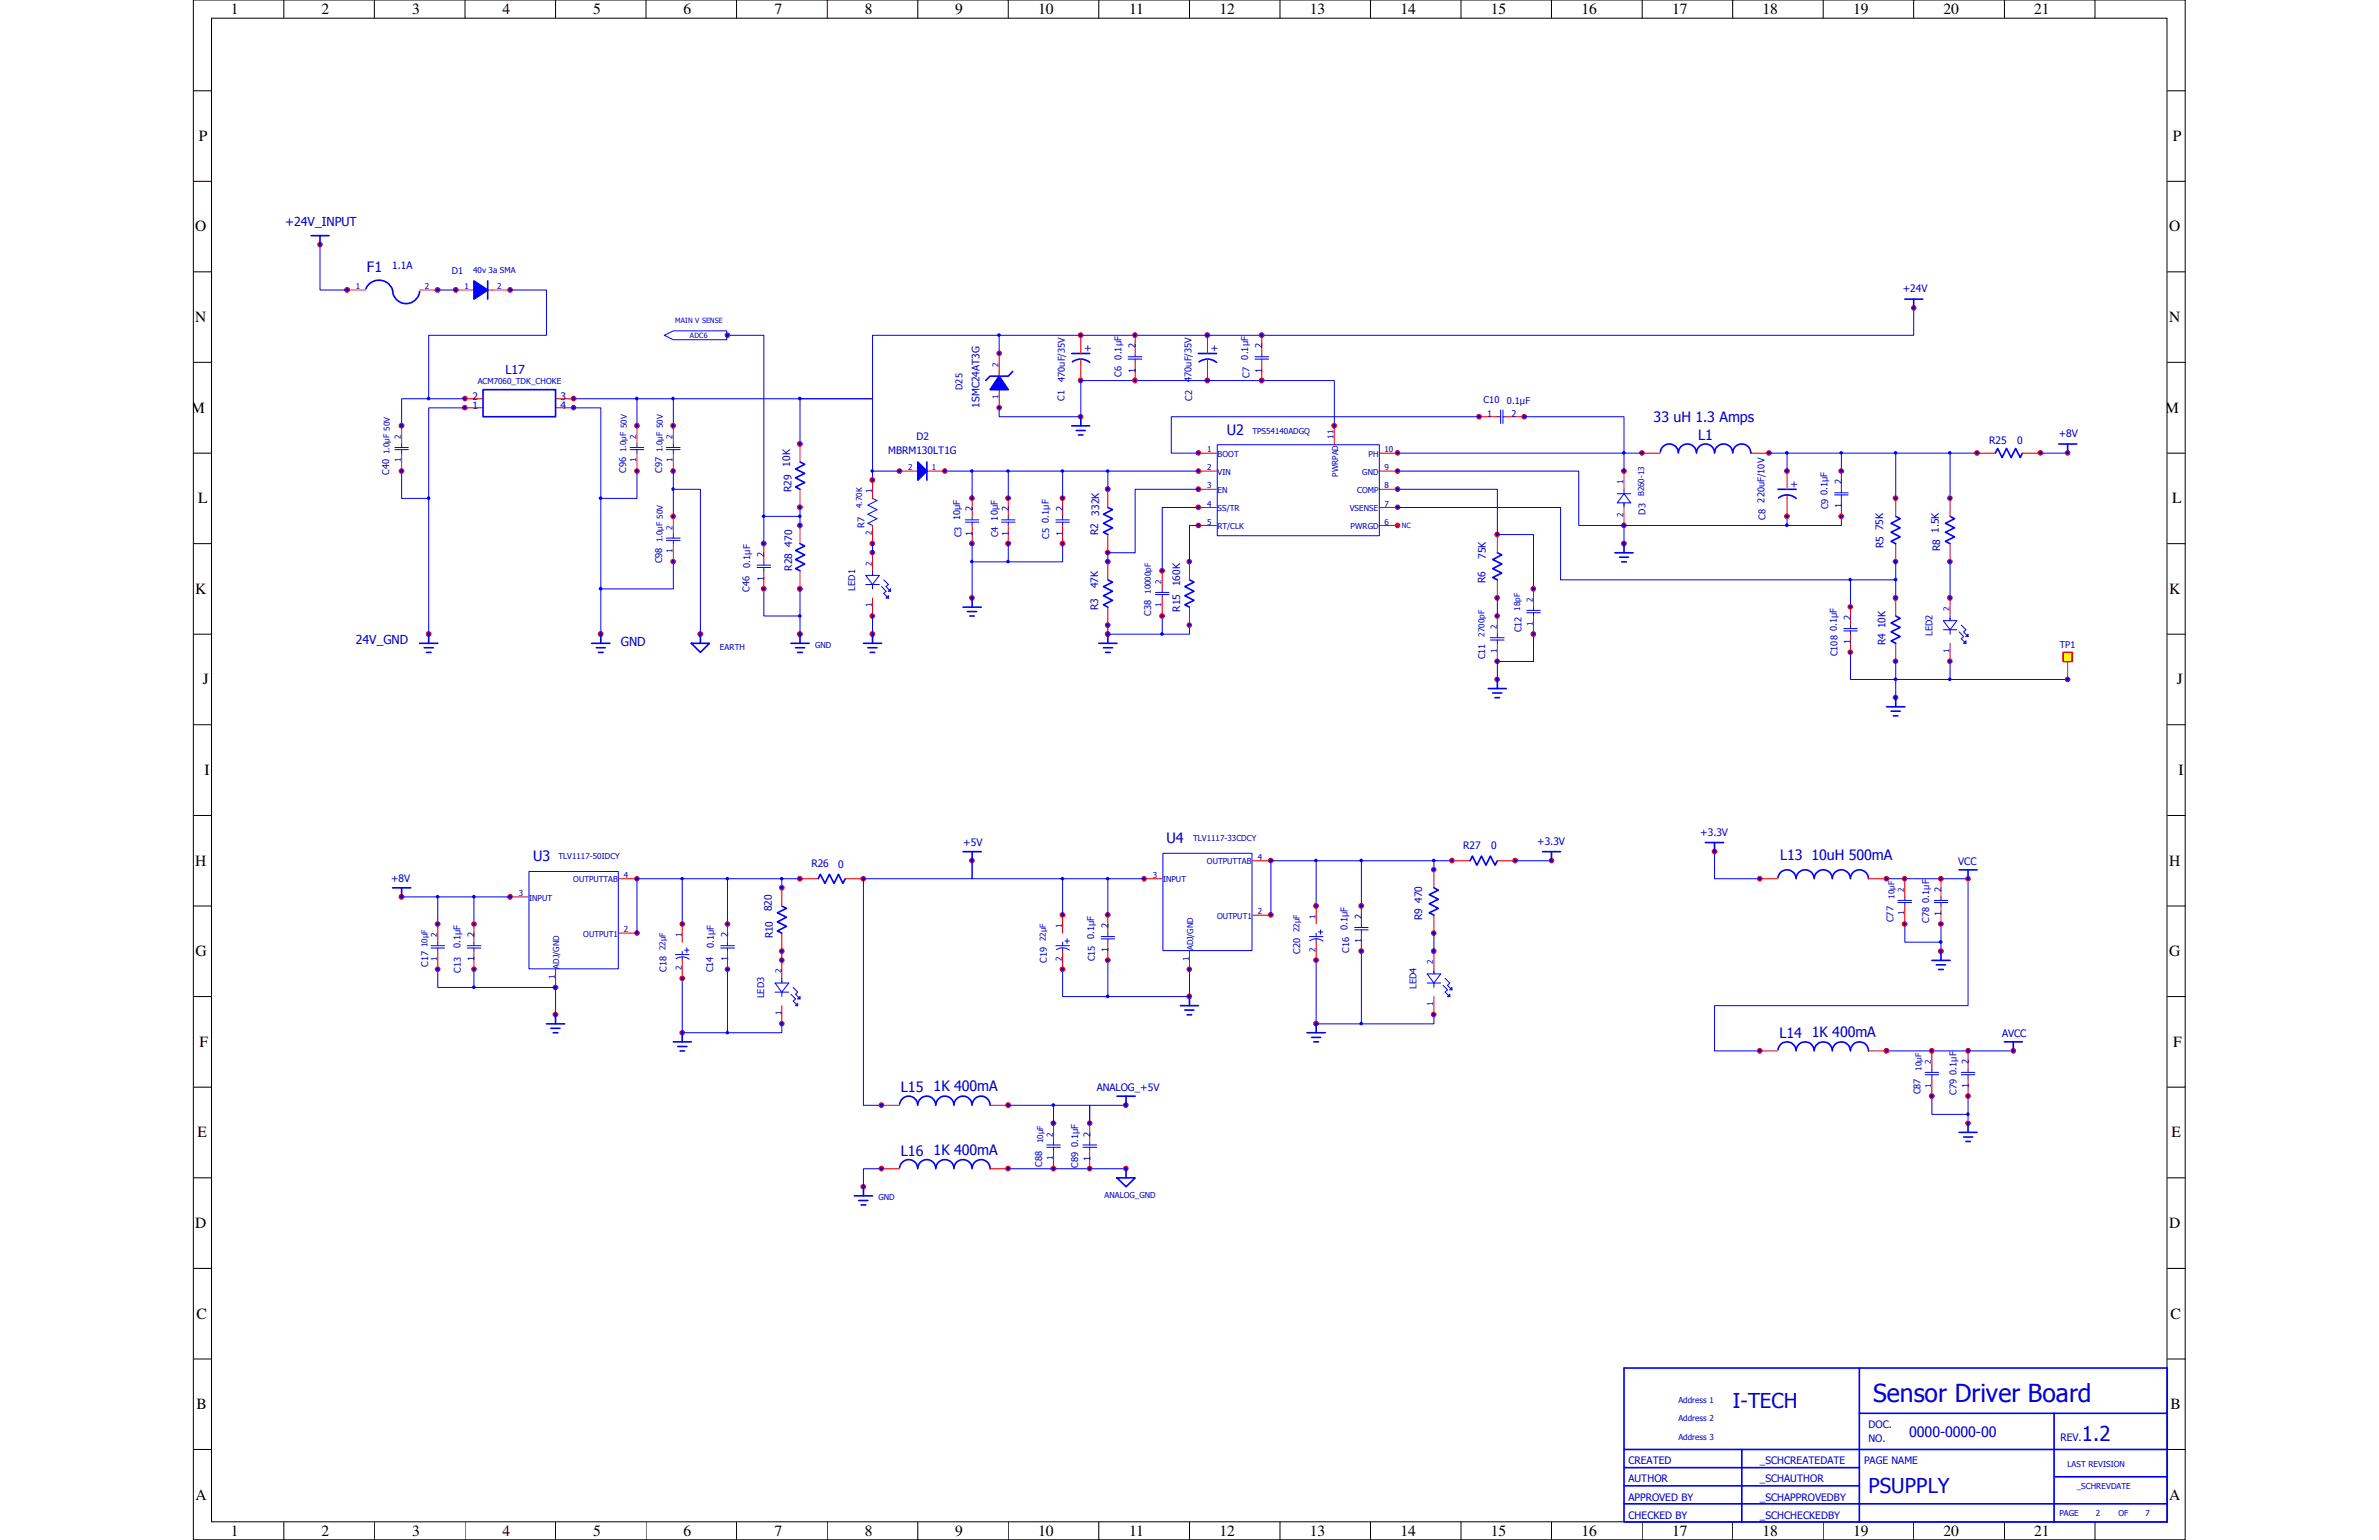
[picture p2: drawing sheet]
<svg xmlns="http://www.w3.org/2000/svg" width="432mm" height="279mm" viewBox="0 0 432 279" stroke-linecap="round" stroke-linejoin="round" font-family="sans-serif">
<defs><g id="words">
<text font-size="4.5" fill="#0000c8" x="340" y="254.3">Sensor Driver Board</text>
<g font-size="3.7" fill="#0000c8">
<text x="314.5" y="255.4">I-TECH</text>
<text x="377.9" y="261.4">1.2</text>
<text x="339.1" y="270.8">PSUPPLY</text>
</g>
<g font-size="2.8">
<text x="41.9" y="2.5">1</text>
<text x="58.3" y="2.5">2</text>
<text x="74.8" y="2.5">3</text>
<text x="91.2" y="2.5">4</text>
<text x="107.7" y="2.5">5</text>
<text x="124.1" y="2.5">6</text>
<text x="140.5" y="2.5">7</text>
<text x="157" y="2.5">8</text>
<text x="173.4" y="2.5">9</text>
<text x="188.4" y="2.5">10</text>
<text x="204.9" y="2.5">11</text>
<text x="221.3" y="2.5">12</text>
<text x="237.7" y="2.5">13</text>
<text x="254.2" y="2.5">14</text>
<text x="270.6" y="2.5">15</text>
<text x="287" y="2.5">16</text>
<text x="303.5" y="2.5">17</text>
<text x="319.9" y="2.5">18</text>
<text x="336.3" y="2.5">19</text>
<text x="352.8" y="2.5">20</text>
<text x="369.2" y="2.5">21</text>
<text x="36.1" y="25.6">P</text>
<text x="394.4" y="25.6">P</text>
<text x="35.4" y="42">O</text>
<text x="393.7" y="42">O</text>
<text x="35.4" y="58.4">N</text>
<text x="393.7" y="58.4">N</text>
<text x="34.7" y="74.9">M</text>
<text x="393" y="74.9">M</text>
<text x="36" y="91.3">L</text>
<text x="394.2" y="91.3">L</text>
<text x="35.4" y="107.7">K</text>
<text x="393.7" y="107.7">K</text>
<text x="36.8" y="124.2">J</text>
<text x="395.1" y="124.2">J</text>
<text x="37.1" y="140.6">I</text>
<text x="395.4" y="140.6">I</text>
<text x="35.4" y="157.1">H</text>
<text x="393.7" y="157.1">H</text>
<text x="35.5" y="173.5">G</text>
<text x="393.7" y="173.5">G</text>
<text x="36.2" y="189.9">F</text>
<text x="394.5" y="189.9">F</text>
<text x="35.9" y="206.4">E</text>
<text x="394.1" y="206.4">E</text>
<text x="35.4" y="222.8">D</text>
<text x="393.7" y="222.8">D</text>
<text x="35.7" y="239.2">C</text>
<text x="394" y="239.2">C</text>
<text x="35.7" y="255.7">B</text>
<text x="394" y="255.7">B</text>
<text x="35.5" y="272.1">A</text>
<text x="393.7" y="272.1">A</text>
<text x="41.9" y="278.7">1</text>
<text x="58.3" y="278.7">2</text>
<text x="74.8" y="278.7">3</text>
<text x="91.2" y="278.7">4</text>
<text x="107.7" y="278.7">5</text>
<text x="124.1" y="278.7">6</text>
<text x="140.5" y="278.7">7</text>
<text x="157" y="278.7">8</text>
<text x="173.4" y="278.7">9</text>
<text x="188.4" y="278.7">10</text>
<text x="204.9" y="278.7">11</text>
<text x="221.3" y="278.7">12</text>
<text x="237.7" y="278.7">13</text>
<text x="254.2" y="278.7">14</text>
<text x="270.6" y="278.7">15</text>
<text x="287" y="278.7">16</text>
<text x="303.5" y="278.7">17</text>
<text x="319.9" y="278.7">18</text>
<text x="336.3" y="278.7">19</text>
<text x="352.8" y="278.7">20</text>
<text x="369.2" y="278.7">21</text>
</g>
<g font-size="2.6" fill="#0000c8">
<text x="66.6" y="49.3">F1</text>
<text x="300.1" y="76.5">33 uH 1.3 Amps</text>
<text x="222.7" y="79">U2</text>
<text x="308.2" y="79.8">L1</text>
<text x="211.7" y="153">U4</text>
<text x="323.1" y="156">L13</text>
<text x="328.8" y="156">10uH 500mA</text>
<text x="96.8" y="156.3">U3</text>
<text x="323" y="188.3">L14</text>
<text x="328.8" y="188.1">1K 400mA</text>
<text x="169.5" y="198">1K 400mA</text>
<text x="163.5" y="198.2">L15</text>
<text x="163.5" y="209.7">L16</text>
<text x="169.5" y="209.5">1K 400mA</text>
<text x="346.5" y="260.6">0000-0000-00</text>
</g>
<g font-size="2.2" fill="#0000c8">
<text x="51.7" y="41.1">+24V_INPUT</text>
<text x="91.7" y="67.8">L17</text>
<text x="64.6" y="116.8">24V_GND</text>
<text x="112.7" y="117.2">GND</text>
</g>
<g font-size="1.9" fill="#0000c8">
<text x="71.2" y="48.9">1.1A</text>
<text x="345.4" y="52.9">+24V</text>
<text x="198.1" y="63.8" transform="rotate(-90 198.1 63.8)">+</text>
<text x="221.1" y="63.8" transform="rotate(-90 221.1 63.8)">+</text>
<text x="85.8" y="74.2">1</text>
<text x="85.8" y="72.6">2</text>
<text x="101.7" y="72.6">3</text>
<text x="101.7" y="74.2">4</text>
<text x="177.8" y="74" transform="rotate(-90 177.8 74)">1SMC24AT3G</text>
<text x="161.2" y="82.4">MBRM130LT1G</text>
<text x="166.3" y="79.8">D2</text>
<text x="361.1" y="80.6">R25</text>
<text x="366.1" y="80.6">0</text>
<text x="373.7" y="79.3">+8V</text>
<text x="143.4" y="84.7" transform="rotate(-90 143.4 84.7)">10K</text>
<text x="143.7" y="89.3" transform="rotate(-90 143.7 89.3)">R29</text>
<text x="326.3" y="88.5" transform="rotate(-90 326.3 88.5)">+</text>
<text x="199.5" y="93.6" transform="rotate(-90 199.5 93.6)">332K</text>
<text x="143.8" y="99.2" transform="rotate(-90 143.8 99.2)">470</text>
<text x="199.3" y="97.1" transform="rotate(-90 199.3 97.1)">R2</text>
<text x="269.7" y="101.4" transform="rotate(-90 269.7 101.4)">75K</text>
<text x="341.8" y="96.2" transform="rotate(-90 341.8 96.2)">75K</text>
<text x="341.8" y="99.4" transform="rotate(-90 341.8 99.4)">R5</text>
<text x="351.9" y="96.7" transform="rotate(-90 351.9 96.7)">1.5K</text>
<text x="352.2" y="99.9" transform="rotate(-90 352.2 99.9)">R8</text>
<text x="143.8" y="103.5" transform="rotate(-90 143.8 103.5)">R28</text>
<text x="199.3" y="106.8" transform="rotate(-90 199.3 106.8)">47K</text>
<text x="214.2" y="106.3" transform="rotate(-90 214.2 106.3)">160K</text>
<text x="269.6" y="105.7" transform="rotate(-90 269.6 105.7)">R6</text>
<text x="199.3" y="110.7" transform="rotate(-90 199.3 110.7)">R3</text>
<text x="214.2" y="111" transform="rotate(-90 214.2 111)">R15</text>
<text x="342.2" y="117" transform="rotate(-90 342.2 117)">R4</text>
<text x="342.2" y="114" transform="rotate(-90 342.2 114)">10K</text>
<text x="174.8" y="153.5">+5V</text>
<text x="265.6" y="154">R27</text>
<text x="270.6" y="154.1">0</text>
<text x="279" y="153.3">+3.3V</text>
<text x="308.6" y="151.6">+3.3V</text>
<text x="71" y="160">+8V</text>
<text x="147.3" y="157.3">R26</text>
<text x="152.1" y="157.4">0</text>
<text x="355.4" y="156.9">VCC</text>
<text x="140.1" y="165.3" transform="rotate(-90 140.1 165.3)">820</text>
<text x="258.1" y="167" transform="rotate(-90 258.1 167)">R9</text>
<text x="258.1" y="163.8" transform="rotate(-90 258.1 163.8)">470</text>
<text x="140.3" y="170.3" transform="rotate(-90 140.3 170.3)">R10</text>
<text x="363.4" y="188.1">AVCC</text>
<text x="199.1" y="197.9">ANALOG_+5V</text>
<text x="339.1" y="259.1">DOC.</text>
<text x="339.1" y="261.6">NO.</text>
<text x="374" y="261.4">REV.</text>
<text x="295.6" y="265.7">CREATED</text>
<text x="295.6" y="268.9">AUTHOR</text>
<text x="319.4" y="268.9">_SCHAUTHOR</text>
<text x="319.4" y="265.7">_SCHCREATEDATE</text>
<text x="338.3" y="265.7">PAGE NAME</text>
<text x="295.6" y="275.5">CHECKED BY</text>
<text x="295.6" y="272.2">APPROVED BY</text>
<text x="319.4" y="275.5">_SCHCHECKEDBY</text>
<text x="319.4" y="272.2">_SCHAPPROVEDBY</text>
</g>
<g font-size="1.7" fill="#0000c8">
<text x="82" y="49.7">D1</text>
<text x="203.5" y="65.2" transform="rotate(-90 203.5 65.2)">0.1µF</text>
<text x="206.1" y="63.2" transform="rotate(-90 206.1 63.2)">2</text>
<text x="226.5" y="65.2" transform="rotate(-90 226.5 65.2)">0.1µF</text>
<text x="229.1" y="63.2" transform="rotate(-90 229.1 63.2)">2</text>
<text x="174.7" y="70.7" transform="rotate(-90 174.7 70.7)">D25</text>
<text x="193.3" y="69.3" transform="rotate(-90 193.3 69.3)">470uF/35V</text>
<text x="203.5" y="68.4" transform="rotate(-90 203.5 68.4)">C6</text>
<text x="206.1" y="67.6" transform="rotate(-90 206.1 67.6)">1</text>
<text x="216.2" y="69.3" transform="rotate(-90 216.2 69.3)">470uF/35V</text>
<text x="226.8" y="68.5" transform="rotate(-90 226.8 68.5)">C7</text>
<text x="229.1" y="67.6" transform="rotate(-90 229.1 67.6)">1</text>
<text x="193.2" y="72.7" transform="rotate(-90 193.2 72.7)">C1</text>
<text x="216.4" y="72.7" transform="rotate(-90 216.4 72.7)">C2</text>
<text x="269.3" y="73.2">C10</text>
<text x="269.9" y="75.7">1</text>
<text x="273.5" y="73.3">0.1µF</text>
<text x="274.3" y="75.7">2</text>
<text x="70.7" y="86.1" transform="rotate(-90 70.7 86.1)">C40</text>
<text x="113.6" y="85.8" transform="rotate(-90 113.6 85.8)">C96</text>
<text x="120.2" y="85.8" transform="rotate(-90 120.2 85.8)">C97</text>
<text x="331.7" y="89.9" transform="rotate(-90 331.7 89.9)">0.1µF</text>
<text x="334.3" y="87.9" transform="rotate(-90 334.3 87.9)">2</text>
<text x="156.9" y="95.8" transform="rotate(-90 156.9 95.8)">R7</text>
<text x="174.3" y="94.4" transform="rotate(-90 174.3 94.4)">10µF</text>
<text x="176.5" y="92.8" transform="rotate(-90 176.5 92.8)">2</text>
<text x="181.1" y="94.4" transform="rotate(-90 181.1 94.4)">10µF</text>
<text x="183.1" y="92.8" transform="rotate(-90 183.1 92.8)">2</text>
<text x="190.4" y="94.8" transform="rotate(-90 190.4 94.8)">0.1µF</text>
<text x="193" y="92.8" transform="rotate(-90 193 92.8)">2</text>
<text x="298.7" y="93.4" transform="rotate(-90 298.7 93.4)">D3</text>
<text x="320.3" y="91.2" transform="rotate(-90 320.3 91.2)">220uF/10V</text>
<text x="320.5" y="94.4" transform="rotate(-90 320.5 94.4)">C8</text>
<text x="331.8" y="92.4" transform="rotate(-90 331.8 92.4)">C9</text>
<text x="334.3" y="92.2" transform="rotate(-90 334.3 92.2)">1</text>
<text x="138.7" y="101" transform="rotate(-90 138.7 101)">2</text>
<text x="174.5" y="97.5" transform="rotate(-90 174.5 97.5)">C3</text>
<text x="176.5" y="97.2" transform="rotate(-90 176.5 97.2)">1</text>
<text x="181.1" y="97.5" transform="rotate(-90 181.1 97.5)">C4</text>
<text x="183.1" y="97.2" transform="rotate(-90 183.1 97.2)">1</text>
<text x="190.5" y="97.8" transform="rotate(-90 190.5 97.8)">C5</text>
<text x="193" y="97.2" transform="rotate(-90 193 97.2)">1</text>
<text x="120.2" y="102.2" transform="rotate(-90 120.2 102.2)">C98</text>
<text x="136" y="107.4" transform="rotate(-90 136 107.4)">C46</text>
<text x="136.1" y="103" transform="rotate(-90 136.1 103)">0.1µF</text>
<text x="138.7" y="105.4" transform="rotate(-90 138.7 105.4)">1</text>
<text x="155.2" y="107.1" transform="rotate(-90 155.2 107.1)">LED1</text>
<text x="208.9" y="111.7" transform="rotate(-90 208.9 111.7)">C38</text>
<text x="336" y="112.5" transform="rotate(-90 336 112.5)">2</text>
<text x="269.5" y="119.6" transform="rotate(-90 269.5 119.6)">C11</text>
<text x="276.2" y="114.7" transform="rotate(-90 276.2 114.7)">C12</text>
<text x="333.4" y="114.5" transform="rotate(-90 333.4 114.5)">0.1µF</text>
<text x="333.5" y="119.1" transform="rotate(-90 333.5 119.1)">C108</text>
<text x="336" y="116.9" transform="rotate(-90 336 116.9)">1</text>
<text x="350.8" y="115.4" transform="rotate(-90 350.8 115.4)">LED2</text>
<text x="373.9" y="117.6">TP1</text>
<text x="352.4" y="161.8" transform="rotate(-90 352.4 161.8)">2</text>
<text x="247.2" y="166.8" transform="rotate(-90 247.2 166.8)">2</text>
<text x="343.7" y="167.3" transform="rotate(-90 343.7 167.3)">C77</text>
<text x="350.1" y="167.4" transform="rotate(-90 350.1 167.4)">C78</text>
<text x="350.2" y="163.8" transform="rotate(-90 350.2 163.8)">0.1µF</text>
<text x="352.4" y="166.2" transform="rotate(-90 352.4 166.2)">1</text>
<text x="83.6" y="172" transform="rotate(-90 83.6 172)">0.1µF</text>
<text x="86.1" y="170.1" transform="rotate(-90 86.1 170.1)">2</text>
<text x="129.6" y="172" transform="rotate(-90 129.6 172)">0.1µF</text>
<text x="132.2" y="170.1" transform="rotate(-90 132.2 170.1)">2</text>
<text x="198.6" y="170.4" transform="rotate(-90 198.6 170.4)">0.1µF</text>
<text x="201.2" y="172.8" transform="rotate(-90 201.2 172.8)">1</text>
<text x="201.2" y="168.4" transform="rotate(-90 201.2 168.4)">2</text>
<text x="236" y="173" transform="rotate(-90 236 173)">C20</text>
<text x="244.6" y="168.8" transform="rotate(-90 244.6 168.8)">0.1µF</text>
<text x="244.9" y="172.8" transform="rotate(-90 244.9 172.8)">C16</text>
<text x="247.2" y="171.2" transform="rotate(-90 247.2 171.2)">1</text>
<text x="77.7" y="175.4" transform="rotate(-90 77.7 175.4)">C17</text>
<text x="83.7" y="176.5" transform="rotate(-90 83.7 176.5)">C13</text>
<text x="86.1" y="174.4" transform="rotate(-90 86.1 174.4)">1</text>
<text x="121" y="176.3" transform="rotate(-90 121 176.3)">C18</text>
<text x="129.4" y="176.4" transform="rotate(-90 129.4 176.4)">C14</text>
<text x="132.2" y="174.4" transform="rotate(-90 132.2 174.4)">1</text>
<text x="190" y="174.7" transform="rotate(-90 190 174.7)">C19</text>
<text x="198.7" y="174.4" transform="rotate(-90 198.7 174.4)">C15</text>
<text x="257.1" y="179.5" transform="rotate(-90 257.1 179.5)">LED4</text>
<text x="138.7" y="181.1" transform="rotate(-90 138.7 181.1)">LED3</text>
<text x="355.1" y="195" transform="rotate(-90 355.1 195)">0.1µF</text>
<text x="357.3" y="197.4" transform="rotate(-90 357.3 197.4)">1</text>
<text x="357.3" y="193" transform="rotate(-90 357.3 193)">2</text>
<text x="348.6" y="198.5" transform="rotate(-90 348.6 198.5)">C87</text>
<text x="355.1" y="198.7" transform="rotate(-90 355.1 198.7)">C79</text>
<text x="195.7" y="208.2" transform="rotate(-90 195.7 208.2)">0.1µF</text>
<text x="197.9" y="206.2" transform="rotate(-90 197.9 206.2)">2</text>
<text x="189.1" y="211.7" transform="rotate(-90 189.1 211.7)">C88</text>
<text x="195.7" y="211.8" transform="rotate(-90 195.7 211.8)">C89</text>
<text x="197.9" y="210.6" transform="rotate(-90 197.9 210.6)">1</text>
</g>
<g font-size="1.5" fill="#0000c8">
<text x="64.6" y="52.5">1</text>
<text x="77.1" y="52.5">2</text>
<text x="84.3" y="52.5">1</text>
<text x="85.9" y="49.6">40v 3a SMA</text>
<text x="90.2" y="52.5">2</text>
<text x="86.7" y="69.7">ACM7060_TDK_CHOKE</text>
<text x="181.2" y="66.5" transform="rotate(-90 181.2 66.5)">2</text>
<text x="181.2" y="72.4" transform="rotate(-90 181.2 72.4)">1</text>
<text x="70.7" y="82.4" transform="rotate(-90 70.7 82.4)">1.0µF 50V</text>
<text x="72.8" y="83.9" transform="rotate(-90 72.8 83.9)">1</text>
<text x="72.8" y="79.6" transform="rotate(-90 72.8 79.6)">2</text>
<text x="113.7" y="82" transform="rotate(-90 113.7 82)">1.0µF 50V</text>
<text x="115.5" y="83.9" transform="rotate(-90 115.5 83.9)">1</text>
<text x="115.5" y="79.6" transform="rotate(-90 115.5 79.6)">2</text>
<text x="120.2" y="82" transform="rotate(-90 120.2 82)">1.0µF 50V</text>
<text x="122.1" y="83.9" transform="rotate(-90 122.1 83.9)">1</text>
<text x="122.1" y="79.6" transform="rotate(-90 122.1 79.6)">2</text>
<text x="219.1" y="82">1</text>
<text x="221" y="82.8">BOOT</text>
<text x="227.3" y="78.7">TPS54140ADGQ</text>
<text x="242.1" y="79.6" transform="rotate(-90 242.1 79.6)">11</text>
<text x="248.4" y="82.8">PH</text>
<text x="251.3" y="82">10</text>
<text x="158.2" y="89.5" transform="rotate(-90 158.2 89.5)">1</text>
<text x="164.8" y="85.3">2</text>
<text x="169.1" y="85.3">1</text>
<text x="219.1" y="85.3">2</text>
<text x="219.1" y="88.6">3</text>
<text x="221" y="89.5">EN</text>
<text x="221" y="86.1">VIN</text>
<text x="242.9" y="86.5" transform="rotate(-90 242.9 86.5)">PWRPAD</text>
<text x="246.3" y="89.5">COMP</text>
<text x="247.3" y="86.1">GND</text>
<text x="251.3" y="85.3">9</text>
<text x="251.3" y="88.6">8</text>
<text x="294.6" y="87.9" transform="rotate(-90 294.6 87.9)">1</text>
<text x="156.5" y="92.2" transform="rotate(-90 156.5 92.2)">4.70K</text>
<text x="219.1" y="91.9">4</text>
<text x="219.1" y="95.2">5</text>
<text x="221" y="92.7">SS/TR</text>
<text x="245" y="92.7">VSENSE</text>
<text x="251.3" y="91.9">7</text>
<text x="251.3" y="95.2">6</text>
<text x="294.6" y="93.8" transform="rotate(-90 294.6 93.8)">2</text>
<text x="298.4" y="90" transform="rotate(-90 298.4 90)">B260-13</text>
<text x="120.2" y="98.4" transform="rotate(-90 120.2 98.4)">1.0µF 50V</text>
<text x="122.1" y="100.3" transform="rotate(-90 122.1 100.3)">1</text>
<text x="122.1" y="96.1" transform="rotate(-90 122.1 96.1)">2</text>
<text x="158.2" y="97.1" transform="rotate(-90 158.2 97.1)">2</text>
<text x="221" y="96">RT/CLK</text>
<text x="245.2" y="96">PWRGD</text>
<text x="158.2" y="102.7" transform="rotate(-90 158.2 102.7)">2</text>
<text x="208.9" y="107.7" transform="rotate(-90 208.9 107.7)">10000pF</text>
<text x="210.8" y="106" transform="rotate(-90 210.8 106)">2</text>
<text x="158.2" y="110.2" transform="rotate(-90 158.2 110.2)">1</text>
<text x="210.8" y="110.2" transform="rotate(-90 210.8 110.2)">1</text>
<text x="275.9" y="110.8" transform="rotate(-90 275.9 110.8)">18pF</text>
<text x="278.2" y="113.5" transform="rotate(-90 278.2 113.5)">1</text>
<text x="278.2" y="109.2" transform="rotate(-90 278.2 109.2)">2</text>
<text x="353.8" y="110.9" transform="rotate(-90 353.8 110.9)">2</text>
<text x="130.7" y="117.9">EARTH</text>
<text x="148" y="117.6">GND</text>
<text x="269.5" y="115.5" transform="rotate(-90 269.5 115.5)">2700pF</text>
<text x="271.7" y="118.4" transform="rotate(-90 271.7 118.4)">1</text>
<text x="271.7" y="114.2" transform="rotate(-90 271.7 114.2)">2</text>
<text x="353.8" y="118.4" transform="rotate(-90 353.8 118.4)">1</text>
<text x="101.4" y="155.9">TLV1117-50IDCY</text>
<text x="216.6" y="152.6">TLV1117-33CDCY</text>
<text x="228.3" y="156">4</text>
<text x="104.1" y="160.1">OUTPUTTAB</text>
<text x="113.2" y="159.3">4</text>
<text x="209.3" y="159.3">3</text>
<text x="211.1" y="160.1">INPUT</text>
<text x="219.1" y="156.8">OUTPUTTAB</text>
<text x="345.6" y="161.8" transform="rotate(-90 345.6 161.8)">2</text>
<text x="94.2" y="162.6">3</text>
<text x="96.1" y="163.4">INPUT</text>
<text x="220.9" y="166.7">OUTPUT1</text>
<text x="228.3" y="165.9">2</text>
<text x="238.8" y="166.8" transform="rotate(-90 238.8 166.8)">1</text>
<text x="343.8" y="163.1" transform="rotate(-90 343.8 163.1)">10µF</text>
<text x="345.6" y="166.1" transform="rotate(-90 345.6 166.1)">1</text>
<text x="77.6" y="171.8" transform="rotate(-90 77.6 171.8)">10µF</text>
<text x="79.3" y="170.1" transform="rotate(-90 79.3 170.1)">2</text>
<text x="105.9" y="170">OUTPUT1</text>
<text x="113.2" y="169.1">2</text>
<text x="120.8" y="172.4" transform="rotate(-90 120.8 172.4)">22µF</text>
<text x="123.7" y="170.1" transform="rotate(-90 123.7 170.1)">1</text>
<text x="189.8" y="170.8" transform="rotate(-90 189.8 170.8)">22µF</text>
<text x="192.7" y="168.4" transform="rotate(-90 192.7 168.4)">1</text>
<text x="216.6" y="172.4" transform="rotate(-90 216.6 172.4)">ADJ/GND</text>
<text x="235.8" y="169.1" transform="rotate(-90 235.8 169.1)">22µF</text>
<text x="238.8" y="172.6" transform="rotate(-90 238.8 172.6)">2</text>
<text x="79.3" y="174.3" transform="rotate(-90 79.3 174.3)">1</text>
<text x="100.7" y="177.6" transform="rotate(-90 100.7 177.6)">1</text>
<text x="101.5" y="175.7" transform="rotate(-90 101.5 175.7)">ADJ/GND</text>
<text x="123.7" y="175.9" transform="rotate(-90 123.7 175.9)">2</text>
<text x="141.8" y="176.6" transform="rotate(-90 141.8 176.6)">2</text>
<text x="192.7" y="174.3" transform="rotate(-90 192.7 174.3)">2</text>
<text x="215.8" y="174.3" transform="rotate(-90 215.8 174.3)">1</text>
<text x="260.1" y="175" transform="rotate(-90 260.1 175)">2</text>
<text x="141.8" y="184.1" transform="rotate(-90 141.8 184.1)">1</text>
<text x="260.1" y="182.5" transform="rotate(-90 260.1 182.5)">1</text>
<text x="348.7" y="194.3" transform="rotate(-90 348.7 194.3)">10µF</text>
<text x="350.5" y="197.3" transform="rotate(-90 350.5 197.3)">1</text>
<text x="350.5" y="193" transform="rotate(-90 350.5 193)">2</text>
<text x="189.3" y="207.4" transform="rotate(-90 189.3 207.4)">10µF</text>
<text x="191.1" y="206.2" transform="rotate(-90 191.1 206.2)">2</text>
<text x="191.1" y="210.4" transform="rotate(-90 191.1 210.4)">1</text>
<text x="159.5" y="217.6">GND</text>
<text x="200.5" y="217.4">ANALOG_GND</text>
<text x="304.6" y="254.6">Address 1</text>
<text x="304.6" y="257.9">Address 2</text>
<text x="304.6" y="261.2">Address 3</text>
<text x="375.3" y="266.1">LAST REVISION</text>
<text x="373.8" y="275">PAGE</text>
<text x="376.9" y="270.2">_SCHREVDATE</text>
<text x="380.4" y="275">2</text>
<text x="384.5" y="275">OF</text>
<text x="389.4" y="275">7</text>
</g>
<g font-size="1.3" fill="#0000c8">
<text x="122.6" y="58.7">MAIN V SENSE</text>
<text x="125.2" y="61.3">ADC6</text>
<text x="254.4" y="95.9">NC</text>
</g>
</g></defs>
<g fill="none" stroke="#000" stroke-width=".18">
<path d="M35.1 0h361.5v279.4h-361.5zM35.1 16.5h3.3M38.4 3.3h354.9v272.8h-354.9zM51.5 0v3.3M67.9 0v3.3M84.4 0v3.3M100.8 0v3.3M117.3 0v3.3M133.7 0v3.3M150.2 0v3.3M166.6 0v3.3M183 0v3.3"/>
<path d="M199.4 0v3.3M215.9 0v3.3M232.3 0v3.3M248.8 0v3.3M265.2 0v3.3M281.6 0v3.3M298.1 0v3.3M314.5 0v3.3M330.9 0v3.3M347.3 0v3.3M363.8 0v3.3M380.2 0v3.3"/>
<path d="M393.4 16.5h3.3M35.1 32.9h3.3M393.4 32.9h3.3M35.1 49.3h3.3M393.4 49.3h3.3M35.1 65.7h3.3M393.4 65.7h3.3M35.1 98.6h3.3M35.1 82.2h3.3M393.4 98.6h3.3M393.4 82.2h3.3M35.1 115.1h3.3"/>
<path d="M393.4 115.1h3.3M35.1 131.5h3.3M393.4 131.5h3.3M35.1 148h3.3M393.4 148h3.3M35.1 164.4h3.3M393.4 164.4h3.3M35.1 197.2h3.3M35.1 180.8h3.3M393.4 197.2h3.3M393.4 180.8h3.3M35.1 213.7h3.3"/>
<path d="M393.4 213.7h3.3M35.1 230.1h3.3M393.4 230.1h3.3M35.1 246.5h3.3M393.4 246.5h3.3M35.1 263h3.3M51.5 276.1v3.3M67.9 276.1v3.3M84.4 276.1v3.3M100.8 276.1v3.3M117.3 276.1v3.3M133.7 276.1v3.3"/>
<path d="M150.2 276.1v3.3M166.6 276.1v3.3M183 276.1v3.3M199.4 276.1v3.3M215.9 276.1v3.3M232.3 276.1v3.3M248.8 276.1v3.3M265.2 276.1v3.3M281.6 276.1v3.3M298.1 276.1v3.3M314.5 276.1v3.3M330.9 276.1v3.3"/>
<path d="M347.3 276.1v3.3M363.8 276.1v3.3M380.2 276.1v3.3M393.4 263h3.3"/>
</g>
<path d="M337.5 248.2v18.1h-42.7v-3.3M337.5 256.4h55.9M372.8 256.4v19.7M294.8 266.3v3.3h42.7v-3.3M294.8 269.6v3.2h42.7v-3.2M294.8 272.8v3.3h42.7v-3.3h55.9M316.1 263v13.1M372.8 267.9h20.6M393.4 263h-98.6v-14.8h98.6v27.9h-55.9" fill="none" stroke="#00f" stroke-width=".3"/>
<path d="M100.8 175.9v3.3" fill="none" stroke="#f00" stroke-width=".18"/>
<circle cx="100.8" cy="179.1" r=".39" fill="#f00"/>
<circle cx="100.8" cy="179.1" r=".39" fill="none" stroke="#f00" stroke-width=".25"/>
<path d="M100.6 179h.4v.3h-.4z" fill-rule="evenodd" fill="#00f"/>
<path d="M100.6 179h.4v.3h-.4z" fill="none" stroke="#00f" stroke-width=".18"/>
<path d="M112.4 169.3h3.2" fill="none" stroke="#f00" stroke-width=".18"/>
<circle cx="115.6" cy="169.3" r=".38" fill="#f00"/>
<circle cx="115.6" cy="169.3" r=".38" fill="none" stroke="#f00" stroke-width=".25"/>
<path d="M115.4 169.1h.3v.3h-.3z" fill-rule="evenodd" fill="#00f"/>
<path d="M115.4 169.1h.3v.3h-.3z" fill="none" stroke="#00f" stroke-width=".18"/>
<path d="M92.6 162.7h3.3" fill="none" stroke="#f00" stroke-width=".18"/>
<circle cx="92.6" cy="162.7" r=".39" fill="#f00"/>
<circle cx="92.6" cy="162.7" r=".39" fill="none" stroke="#f00" stroke-width=".25"/>
<path d="M92.4 162.5h.4v.4h-.4z" fill-rule="evenodd" fill="#00f"/>
<path d="M92.4 162.5h.4v.4h-.4z" fill="none" stroke="#00f" stroke-width=".18"/>
<path d="M112.4 159.4h3.2" fill="none" stroke="#f00" stroke-width=".18"/>
<circle cx="115.6" cy="159.4" r=".38" fill="#f00"/>
<circle cx="115.6" cy="159.4" r=".38" fill="none" stroke="#f00" stroke-width=".25"/>
<path d="M115.4 159.3h.3v.3h-.3z" fill-rule="evenodd" fill="#00f"/>
<path d="M96 158.1h16.2v17.7h-16.2zM115.4 159.3h.3v.3h-.3z" fill="none" stroke="#00f" stroke-width=".18"/>
<path d="M215.9 172.6v3.3" fill="none" stroke="#f00" stroke-width=".18"/>
<circle cx="215.9" cy="175.8" r=".38" fill="#f00"/>
<circle cx="215.9" cy="175.8" r=".38" fill="none" stroke="#f00" stroke-width=".25"/>
<path d="M215.7 175.7h.3v.3h-.3z" fill-rule="evenodd" fill="#00f"/>
<path d="M215.7 175.7h.3v.3h-.3z" fill="none" stroke="#00f" stroke-width=".18"/>
<path d="M227.4 166h3.3" fill="none" stroke="#f00" stroke-width=".18"/>
<circle cx="230.7" cy="166" r=".39" fill="#f00"/>
<circle cx="230.7" cy="166" r=".39" fill="none" stroke="#f00" stroke-width=".25"/>
<path d="M230.5 165.8h.3v.3h-.3z" fill-rule="evenodd" fill="#00f"/>
<path d="M230.5 165.8h.3v.3h-.3z" fill="none" stroke="#00f" stroke-width=".18"/>
<path d="M207.6 159.4h3.3" fill="none" stroke="#f00" stroke-width=".18"/>
<circle cx="207.6" cy="159.4" r=".38" fill="#f00"/>
<circle cx="207.6" cy="159.4" r=".38" fill="none" stroke="#f00" stroke-width=".25"/>
<path d="M207.5 159.3h.3v.3h-.3z" fill-rule="evenodd" fill="#00f"/>
<path d="M207.5 159.3h.3v.3h-.3z" fill="none" stroke="#00f" stroke-width=".18"/>
<path d="M227.4 156.2h3.3" fill="none" stroke="#f00" stroke-width=".18"/>
<circle cx="230.7" cy="156.1" r=".39" fill="#f00"/>
<circle cx="230.7" cy="156.1" r=".39" fill="none" stroke="#f00" stroke-width=".25"/>
<path d="M230.5 156h.3v.3h-.3z" fill-rule="evenodd" fill="#00f"/>
<path d="M211.1 154.8h16.1v17.7h-16.1zM230.5 156h.3v.3h-.3z" fill="none" stroke="#00f" stroke-width=".18"/>
<path d="M194.5 64.1h3.3M194.6 65.7l1.1-.5h.8l.7 .2 .6 .3" fill="none" stroke="#00f" stroke-width=".3"/>
<path d="M196.2 60.8v3.3" fill="none" stroke="#f00" stroke-width=".18"/>
<circle cx="196.1" cy="60.8" r=".39" fill="#f00"/>
<circle cx="196.1" cy="60.8" r=".39" fill="none" stroke="#f00" stroke-width=".25"/>
<path d="M196 60.6h.3v.4h-.3z" fill-rule="evenodd" fill="#00f"/>
<path d="M196 60.6h.3v.4h-.3z" fill="none" stroke="#00f" stroke-width=".18"/>
<path d="M196.2 65.7v3.3" fill="none" stroke="#f00" stroke-width=".18"/>
<circle cx="196.1" cy="69" r=".39" fill="#f00"/>
<circle cx="196.1" cy="69" r=".39" fill="none" stroke="#f00" stroke-width=".25"/>
<path d="M196 68.8h.3v.4h-.3z" fill-rule="evenodd" fill="#00f"/>
<path d="M196 68.8h.3v.4h-.3z" fill="none" stroke="#00f" stroke-width=".18"/>
<path d="M196.2 65.2v.5M219.2 60.8v3.3" fill="none" stroke="#f00" stroke-width=".18"/>
<path d="M217.5 64.1h3.3M217.6 65.7l1.3-.5h.6l.7 .2 .6 .3" fill="none" stroke="#00f" stroke-width=".3"/>
<circle cx="219.1" cy="60.8" r=".4" fill="#f00"/>
<circle cx="219.1" cy="60.8" r=".4" fill="none" stroke="#f00" stroke-width=".25"/>
<path d="M219 60.6h.3v.4h-.3z" fill-rule="evenodd" fill="#00f"/>
<path d="M219 60.6h.3v.4h-.3z" fill="none" stroke="#00f" stroke-width=".18"/>
<path d="M219.2 65.7v3.3" fill="none" stroke="#f00" stroke-width=".18"/>
<circle cx="219.1" cy="69" r=".4" fill="#f00"/>
<circle cx="219.1" cy="69" r=".4" fill="none" stroke="#f00" stroke-width=".25"/>
<path d="M219 68.8h.3v.4h-.3z" fill-rule="evenodd" fill="#00f"/>
<path d="M219 68.8h.3v.4h-.3z" fill="none" stroke="#00f" stroke-width=".18"/>
<path d="M82.8 52.6h3.2M219.2 65.2v.5" fill="none" stroke="#f00" stroke-width=".18"/>
<circle cx="82.7" cy="52.6" r=".39" fill="#f00"/>
<circle cx="82.7" cy="52.6" r=".39" fill="none" stroke="#f00" stroke-width=".25"/>
<path d="M82.6 52.4h.3v.4h-.3z" fill-rule="evenodd" fill="#00f"/>
<path d="M82.6 52.4h.3v.4h-.3z" fill="none" stroke="#00f" stroke-width=".18"/>
<path d="M89.3 52.6h3.3" fill="none" stroke="#f00" stroke-width=".18"/>
<circle cx="92.6" cy="52.6" r=".39" fill="#f00"/>
<circle cx="92.6" cy="52.6" r=".39" fill="none" stroke="#f00" stroke-width=".25"/>
<path d="M92.4 52.4h.4v.4h-.4z" fill-rule="evenodd" fill="#00f"/>
<path d="M92.4 52.4h.4v.4h-.4z" fill="none" stroke="#00f" stroke-width=".18"/>
<path d="M86 51l2.5 1.6-2.5 1.7z" fill="#00f"/>
<path d="M86 51l2.5 1.6-2.5 1.7zM88.5 51v3.3" fill="none" stroke="#00f" stroke-width=".3"/>
<path d="M88.5 52.6h.8M176.4 95.3v3.3" fill="none" stroke="#f00" stroke-width=".18"/>
<path d="M175.2 94.7h2.5M175.2 94.3h2.5M176.4 93.7v.6M176.4 94.7v.6" fill="none" stroke="#00f" stroke-width=".18"/>
<circle cx="176.4" cy="98.6" r=".39" fill="#f00"/>
<circle cx="176.4" cy="98.6" r=".39" fill="none" stroke="#f00" stroke-width=".25"/>
<path d="M176.2 98.4h.4v.4h-.4z" fill-rule="evenodd" fill="#00f"/>
<path d="M176.2 98.4h.4v.4h-.4z" fill="none" stroke="#00f" stroke-width=".18"/>
<path d="M176.4 90.4v3.3" fill="none" stroke="#f00" stroke-width=".18"/>
<circle cx="176.4" cy="90.4" r=".38" fill="#f00"/>
<circle cx="176.4" cy="90.4" r=".38" fill="none" stroke="#f00" stroke-width=".25"/>
<path d="M176.2 90.2h.4v.4h-.4z" fill-rule="evenodd" fill="#00f"/>
<path d="M176.2 90.2h.4v.4h-.4zM181.8 94.7h2.4M181.8 94.3h2.4M183 93.7v.6M183 94.7v.6" fill="none" stroke="#00f" stroke-width=".18"/>
<path d="M183 95.3v3.3" fill="none" stroke="#f00" stroke-width=".18"/>
<circle cx="183" cy="98.6" r=".4" fill="#f00"/>
<circle cx="183" cy="98.6" r=".4" fill="none" stroke="#f00" stroke-width=".25"/>
<path d="M182.8 98.4h.3v.4h-.3z" fill-rule="evenodd" fill="#00f"/>
<path d="M182.8 98.4h.3v.4h-.3z" fill="none" stroke="#00f" stroke-width=".18"/>
<path d="M183 90.4v3.3" fill="none" stroke="#f00" stroke-width=".18"/>
<circle cx="183" cy="90.4" r=".39" fill="#f00"/>
<circle cx="183" cy="90.4" r=".39" fill="none" stroke="#f00" stroke-width=".25"/>
<path d="M182.8 90.2h.3v.4h-.3z" fill-rule="evenodd" fill="#00f"/>
<path d="M347.3 55.9v4.9h-151.1M182.8 90.2h.3v.4h-.3z" fill="none" stroke="#00f" stroke-width=".18"/>
<circle cx="145.2" cy="72.3" r=".33" fill="#00f"/>
<path d="M145.2 72.3v8.3M181.4 60.8h14.8" fill="none" stroke="#00f" stroke-width=".18"/>
<circle cx="181.3" cy="60.8" r=".33" fill="#00f"/>
<path d="M104.1 72.3h11.5M181.4 64.1v-3.3h-23v11.5h-13.2" fill="none" stroke="#00f" stroke-width=".18"/>
<circle cx="115.6" cy="72.3" r=".33" fill="#00f"/>
<path d="M145.2 72.3h-29.6v5" fill="none" stroke="#00f" stroke-width=".18"/>
<circle cx="122.1" cy="72.3" r=".33" fill="#00f"/>
<path d="M122.2 72.3v5M145.2 72.3h13.2v14.8" fill="none" stroke="#00f" stroke-width=".18"/>
<circle cx="158.3" cy="85.5" r=".32" fill="#00f"/>
<path d="M158.4 85.5h4.9M176.4 98.6v9.9" fill="none" stroke="#00f" stroke-width=".18"/>
<circle cx="176.4" cy="101.9" r=".32" fill="#00f"/>
<path d="M192.9 98.6v3.3h-16.5" fill="none" stroke="#00f" stroke-width=".18"/>
<circle cx="183" cy="101.9" r=".33" fill="#00f"/>
<path d="M183 98.6v3.3" fill="none" stroke="#00f" stroke-width=".18"/>
<circle cx="176.4" cy="108.5" r=".39" fill="#f00"/>
<circle cx="176.4" cy="108.5" r=".39" fill="none" stroke="#f00" stroke-width=".25"/>
<path d="M176.2 108.3h.4v.3h-.4z" fill-rule="evenodd" fill="#00f"/>
<path d="M176.2 108.3h.4v.3h-.4z" fill="none" stroke="#00f" stroke-width=".18"/>
<path d="M174.8 110.2h3.3M175.6 111h1.6M176 111.8h.8M176.4 108.5v1.7" fill="none" stroke="#00f" stroke-width=".3"/>
<circle cx="196.1" cy="75.6" r=".38" fill="#f00"/>
<circle cx="196.1" cy="75.6" r=".38" fill="none" stroke="#f00" stroke-width=".25"/>
<path d="M196 75.5h.3v.2h-.3z" fill-rule="evenodd" fill="#00f"/>
<path d="M181.4 74v1.6h14.8v-6.6h46v8.3M196 75.5h.3v.2h-.3z" fill="none" stroke="#00f" stroke-width=".18"/>
<path d="M194.5 77.3h3.3M195.3 78.1h1.7M195.7 78.9h.9M196.2 75.6v1.7" fill="none" stroke="#00f" stroke-width=".3"/>
<path d="M217.5 82.2h3.3" fill="none" stroke="#f00" stroke-width=".18"/>
<circle cx="217.5" cy="82.2" r=".38" fill="#f00"/>
<circle cx="217.5" cy="82.2" r=".38" fill="none" stroke="#f00" stroke-width=".25"/>
<path d="M217.4 82h.2v.3h-.2z" fill-rule="evenodd" fill="#00f"/>
<path d="M217.4 82h.2v.3h-.2z" fill="none" stroke="#00f" stroke-width=".18"/>
<path d="M217.5 85.5h3.3" fill="none" stroke="#f00" stroke-width=".18"/>
<circle cx="217.5" cy="85.5" r=".38" fill="#f00"/>
<circle cx="217.5" cy="85.5" r=".38" fill="none" stroke="#f00" stroke-width=".25"/>
<path d="M217.4 85.3h.2v.3h-.2z" fill-rule="evenodd" fill="#00f"/>
<path d="M217.4 85.3h.2v.3h-.2z" fill="none" stroke="#00f" stroke-width=".18"/>
<path d="M217.5 88.8h3.3" fill="none" stroke="#f00" stroke-width=".18"/>
<circle cx="217.5" cy="88.7" r=".39" fill="#f00"/>
<circle cx="217.5" cy="88.7" r=".39" fill="none" stroke="#f00" stroke-width=".25"/>
<path d="M217.4 88.6h.2v.3h-.2z" fill-rule="evenodd" fill="#00f"/>
<path d="M217.4 88.6h.2v.3h-.2z" fill="none" stroke="#00f" stroke-width=".18"/>
<path d="M217.5 92.1h3.3" fill="none" stroke="#f00" stroke-width=".18"/>
<circle cx="217.5" cy="92" r=".38" fill="#f00"/>
<circle cx="217.5" cy="92" r=".38" fill="none" stroke="#f00" stroke-width=".25"/>
<path d="M217.4 91.9h.2v.3h-.2z" fill-rule="evenodd" fill="#00f"/>
<path d="M217.4 91.9h.2v.3h-.2z" fill="none" stroke="#00f" stroke-width=".18"/>
<path d="M217.5 95.3h3.3" fill="none" stroke="#f00" stroke-width=".18"/>
<circle cx="217.5" cy="95.3" r=".38" fill="#f00"/>
<circle cx="217.5" cy="95.3" r=".38" fill="none" stroke="#f00" stroke-width=".25"/>
<path d="M217.4 95.1h.2v.4h-.2z" fill-rule="evenodd" fill="#00f"/>
<path d="M217.4 95.1h.2v.4h-.2z" fill="none" stroke="#00f" stroke-width=".18"/>
<path d="M250.4 95.3h3.3" fill="none" stroke="#f00" stroke-width=".18"/>
<circle cx="253.7" cy="95.3" r=".38" fill="#f00"/>
<circle cx="253.7" cy="95.3" r=".38" fill="none" stroke="#f00" stroke-width=".25"/>
<path d="M250.4 92.1h3.3" fill="none" stroke="#f00" stroke-width=".18"/>
<circle cx="253.7" cy="92" r=".38" fill="#f00"/>
<circle cx="253.7" cy="92" r=".38" fill="none" stroke="#f00" stroke-width=".25"/>
<path d="M253.5 91.9h.3v.3h-.3z" fill-rule="evenodd" fill="#00f"/>
<path d="M253.5 91.9h.3v.3h-.3z" fill="none" stroke="#00f" stroke-width=".18"/>
<path d="M250.4 88.8h3.3" fill="none" stroke="#f00" stroke-width=".18"/>
<circle cx="253.7" cy="88.7" r=".39" fill="#f00"/>
<circle cx="253.7" cy="88.7" r=".39" fill="none" stroke="#f00" stroke-width=".25"/>
<path d="M253.5 88.6h.3v.3h-.3z" fill-rule="evenodd" fill="#00f"/>
<path d="M253.5 88.6h.3v.3h-.3z" fill="none" stroke="#00f" stroke-width=".18"/>
<path d="M250.4 85.5h3.3" fill="none" stroke="#f00" stroke-width=".18"/>
<circle cx="253.7" cy="85.5" r=".38" fill="#f00"/>
<circle cx="253.7" cy="85.5" r=".38" fill="none" stroke="#f00" stroke-width=".25"/>
<path d="M253.5 85.3h.3v.3h-.3z" fill-rule="evenodd" fill="#00f"/>
<path d="M253.5 85.3h.3v.3h-.3z" fill="none" stroke="#00f" stroke-width=".18"/>
<path d="M250.4 82.2h3.3" fill="none" stroke="#f00" stroke-width=".18"/>
<circle cx="253.7" cy="82.2" r=".38" fill="#f00"/>
<circle cx="253.7" cy="82.2" r=".38" fill="none" stroke="#f00" stroke-width=".25"/>
<path d="M253.5 82h.3v.3h-.3z" fill-rule="evenodd" fill="#00f"/>
<path d="M220.9 80.7h29.5v16.5h-29.5zM253.5 82h.3v.3h-.3z" fill="none" stroke="#00f" stroke-width=".18"/>
<path d="M242.2 77.3v3.3" fill="none" stroke="#f00" stroke-width=".18"/>
<circle cx="242.1" cy="77.2" r=".39" fill="#f00"/>
<circle cx="242.1" cy="77.2" r=".39" fill="none" stroke="#f00" stroke-width=".25"/>
<path d="M242 77.1h.3v.3h-.3z" fill-rule="evenodd" fill="#00f"/>
<path d="M242 77.1h.3v.3h-.3z" fill="none" stroke="#00f" stroke-width=".18"/>
<path d="M301.4 82a1.64 1.64 0 0 1 1.7-1.4 1.64 1.64 0 0 1 1.5 1.6M304.6 82a1.66 1.66 0 0 1 1.8-1.5 1.66 1.66 0 0 1 1.5 1.7M307.9 82a1.63 1.63 0 0 1 1.8-1.5 1.63 1.63 0 0 1 1.5 1.7M311.2 82a1.64 1.64 0 0 1 1.8-1.4 1.64 1.64 0 0 1 1.5 1.6M314.5 82a1.66 1.66 0 0 1 1.7-1.5 1.66 1.66 0 0 1 1.6 1.7" fill="none" stroke="#00f" stroke-width=".3"/>
<path d="M298.1 82.2h3.2" fill="none" stroke="#f00" stroke-width=".18"/>
<circle cx="298" cy="82.2" r=".38" fill="#f00"/>
<circle cx="298" cy="82.2" r=".38" fill="none" stroke="#f00" stroke-width=".25"/>
<path d="M297.9 82h.3v.3h-.3z" fill-rule="evenodd" fill="#00f"/>
<path d="M297.9 82h.3v.3h-.3z" fill="none" stroke="#00f" stroke-width=".18"/>
<path d="M317.8 82.2h3.3" fill="none" stroke="#f00" stroke-width=".18"/>
<circle cx="321.1" cy="82.2" r=".38" fill="#f00"/>
<circle cx="321.1" cy="82.2" r=".38" fill="none" stroke="#f00" stroke-width=".25"/>
<path d="M320.9 82h.3v.3h-.3z" fill-rule="evenodd" fill="#00f"/>
<path d="M293.5 89.6h2.5M294.8 88.8v.8M294.8 91.2v.9M294.8 89.6l1.2 1.6h-2.5zM320.9 82h.3v.3h-.3z" fill="none" stroke="#00f" stroke-width=".18"/>
<path d="M294.8 85.5v3.3" fill="none" stroke="#f00" stroke-width=".18"/>
<circle cx="294.8" cy="85.5" r=".39" fill="#f00"/>
<circle cx="294.8" cy="85.5" r=".39" fill="none" stroke="#f00" stroke-width=".25"/>
<path d="M294.6 85.3h.3v.3h-.3z" fill-rule="evenodd" fill="#00f"/>
<path d="M294.6 85.3h.3v.3h-.3z" fill="none" stroke="#00f" stroke-width=".18"/>
<path d="M294.8 92.1v3.2" fill="none" stroke="#f00" stroke-width=".18"/>
<circle cx="294.8" cy="95.3" r=".39" fill="#f00"/>
<circle cx="294.8" cy="95.3" r=".39" fill="none" stroke="#f00" stroke-width=".25"/>
<path d="M294.6 95.1h.3v.4h-.3z" fill-rule="evenodd" fill="#00f"/>
<path d="M294.6 95.1h.3v.4h-.3z" fill="none" stroke="#00f" stroke-width=".18"/>
<circle cx="294.7" cy="98.6" r=".4" fill="#f00"/>
<circle cx="294.7" cy="98.6" r=".4" fill="none" stroke="#f00" stroke-width=".25"/>
<path d="M294.6 98.4h.3v.4h-.3z" fill-rule="evenodd" fill="#00f"/>
<path d="M294.6 98.4h.3v.4h-.3zM324.4 93.7v1.6h-29.6" fill="none" stroke="#00f" stroke-width=".18"/>
<path d="M294.8 98.6v1.7M293.1 100.3h3.3M294 101.1h1.6M294.3 101.9h.9" fill="none" stroke="#00f" stroke-width=".3"/>
<circle cx="324.3" cy="95.3" r=".33" fill="#00f"/>
<path d="M253.7 85.5h32.9v9.8h8.2v3.3M334.2 93.7v1.6h-9.8" fill="none" stroke="#00f" stroke-width=".18"/>
<path d="M322.7 88.8h3.3M322.8 90.3a2.42 2.42 0 0 1 3.2 .1" fill="none" stroke="#00f" stroke-width=".3"/>
<path d="M324.4 85.5v3.3" fill="none" stroke="#f00" stroke-width=".18"/>
<circle cx="324.3" cy="85.5" r=".39" fill="#f00"/>
<circle cx="324.3" cy="85.5" r=".39" fill="none" stroke="#f00" stroke-width=".25"/>
<path d="M324.2 85.3h.3v.3h-.3z" fill-rule="evenodd" fill="#00f"/>
<path d="M324.2 85.3h.3v.3h-.3z" fill="none" stroke="#00f" stroke-width=".18"/>
<path d="M324.4 90.4v3.3" fill="none" stroke="#f00" stroke-width=".18"/>
<circle cx="324.3" cy="93.7" r=".39" fill="#f00"/>
<circle cx="324.3" cy="93.7" r=".39" fill="none" stroke="#f00" stroke-width=".25"/>
<path d="M324.2 93.5h.3v.3h-.3z" fill-rule="evenodd" fill="#00f"/>
<path d="M321.1 82.2h3.3M324.2 93.5h.3v.3h-.3z" fill="none" stroke="#00f" stroke-width=".18"/>
<path d="M324.4 89.8v.6" fill="none" stroke="#f00" stroke-width=".18"/>
<circle cx="324.3" cy="82.2" r=".33" fill="#00f"/>
<path d="M334.2 82.2h-9.8v3.3" fill="none" stroke="#00f" stroke-width=".18"/>
<circle cx="334.2" cy="82.2" r=".33" fill="#00f"/>
<path d="M344.1 82.2h-9.9v3.3" fill="none" stroke="#00f" stroke-width=".18"/>
<circle cx="344.1" cy="82.2" r=".33" fill="#00f"/>
<path d="M344.1 90.4v-8.2h9.8v8.2" fill="none" stroke="#00f" stroke-width=".18"/>
<circle cx="353.9" cy="82.2" r=".32" fill="#00f"/>
<path d="M353.9 82.2h5" fill="none" stroke="#00f" stroke-width=".18"/>
<circle cx="375.3" cy="82.2" r=".38" fill="#f00"/>
<circle cx="375.3" cy="82.2" r=".38" fill="none" stroke="#f00" stroke-width=".25"/>
<path d="M375.1 82h.3v.3h-.3z" fill-rule="evenodd" fill="#00f"/>
<path d="M375.1 82h.3v.3h-.3z" fill="none" stroke="#00f" stroke-width=".18"/>
<path d="M373.7 80.6h3.2M375.3 80.6v1.6" fill="none" stroke="#00f" stroke-width=".3"/>
<circle cx="58.1" cy="44.4" r=".38" fill="#f00"/>
<circle cx="58.1" cy="44.4" r=".38" fill="none" stroke="#f00" stroke-width=".25"/>
<path d="M57.9 44.2h.3v.3h-.3z" fill-rule="evenodd" fill="#00f"/>
<path d="M57.9 44.2h.3v.3h-.3zM191.6 94.7h2.5M191.6 94.3h2.5M192.9 93.7v.6M192.9 94.7v.6" fill="none" stroke="#00f" stroke-width=".18"/>
<path d="M56.5 42.8h3.2M58.1 42.8v1.6" fill="none" stroke="#00f" stroke-width=".3"/>
<path d="M192.9 95.3v3.3" fill="none" stroke="#f00" stroke-width=".18"/>
<circle cx="192.8" cy="98.6" r=".4" fill="#f00"/>
<circle cx="192.8" cy="98.6" r=".4" fill="none" stroke="#f00" stroke-width=".25"/>
<path d="M192.7 98.4h.3v.4h-.3z" fill-rule="evenodd" fill="#00f"/>
<path d="M192.7 98.4h.3v.4h-.3z" fill="none" stroke="#00f" stroke-width=".18"/>
<path d="M192.9 90.4v3.3" fill="none" stroke="#f00" stroke-width=".18"/>
<circle cx="192.9" cy="90.4" r=".39" fill="#f00"/>
<circle cx="192.9" cy="90.4" r=".39" fill="none" stroke="#f00" stroke-width=".25"/>
<path d="M192.7 90.2h.3v.4h-.3z" fill-rule="evenodd" fill="#00f"/>
<path d="M204.8 65.2h2.5M204.8 64.7h2.5M206 64.1v.6M206 65.2v.5M192.7 90.2h.3v.4h-.3z" fill="none" stroke="#00f" stroke-width=".18"/>
<path d="M206 65.7v3.3" fill="none" stroke="#f00" stroke-width=".18"/>
<circle cx="206" cy="69" r=".39" fill="#f00"/>
<circle cx="206" cy="69" r=".39" fill="none" stroke="#f00" stroke-width=".25"/>
<path d="M205.8 68.8h.3v.4h-.3z" fill-rule="evenodd" fill="#00f"/>
<path d="M205.8 68.8h.3v.4h-.3z" fill="none" stroke="#00f" stroke-width=".18"/>
<path d="M206 60.8v3.3" fill="none" stroke="#f00" stroke-width=".18"/>
<circle cx="206" cy="60.8" r=".39" fill="#f00"/>
<circle cx="206" cy="60.8" r=".39" fill="none" stroke="#f00" stroke-width=".25"/>
<path d="M205.8 60.6h.3v.4h-.3z" fill-rule="evenodd" fill="#00f"/>
<path d="M205.8 60.6h.3v.4h-.3zM227.8 65.2h2.5M227.8 64.7h2.5M229 64.1v.6M229 65.2v.5" fill="none" stroke="#00f" stroke-width=".18"/>
<path d="M229 65.7v3.3" fill="none" stroke="#f00" stroke-width=".18"/>
<circle cx="229" cy="69" r=".4" fill="#f00"/>
<circle cx="229" cy="69" r=".4" fill="none" stroke="#f00" stroke-width=".25"/>
<path d="M228.8 68.8h.4v.4h-.4z" fill-rule="evenodd" fill="#00f"/>
<path d="M228.8 68.8h.4v.4h-.4z" fill="none" stroke="#00f" stroke-width=".18"/>
<path d="M229 60.8v3.3" fill="none" stroke="#f00" stroke-width=".18"/>
<circle cx="229" cy="60.8" r=".4" fill="#f00"/>
<circle cx="229" cy="60.8" r=".4" fill="none" stroke="#f00" stroke-width=".25"/>
<path d="M228.8 60.6h.4v.4h-.4z" fill-rule="evenodd" fill="#00f"/>
<path d="M228.8 60.6h.4v.4h-.4zM333 89.8h2.4M333 89.4h2.4M334.2 88.8v.6M334.2 89.8v.6" fill="none" stroke="#00f" stroke-width=".18"/>
<path d="M334.2 90.4v3.3" fill="none" stroke="#f00" stroke-width=".18"/>
<circle cx="334.2" cy="93.7" r=".39" fill="#f00"/>
<circle cx="334.2" cy="93.7" r=".39" fill="none" stroke="#f00" stroke-width=".25"/>
<path d="M334 93.5h.4v.3h-.4z" fill-rule="evenodd" fill="#00f"/>
<path d="M334 93.5h.4v.3h-.4z" fill="none" stroke="#00f" stroke-width=".18"/>
<path d="M334.2 85.5v3.3" fill="none" stroke="#f00" stroke-width=".18"/>
<circle cx="334.2" cy="85.5" r=".39" fill="#f00"/>
<circle cx="334.2" cy="85.5" r=".39" fill="none" stroke="#f00" stroke-width=".25"/>
<path d="M334 85.3h.4v.3h-.4z" fill-rule="evenodd" fill="#00f"/>
<path d="M271.8 75.6h.6M272.4 74.4v2.4M272.8 74.4v2.4M272.8 75.6h.6M334 85.3h.4v.3h-.4z" fill="none" stroke="#00f" stroke-width=".18"/>
<path d="M268.5 75.6h3.3" fill="none" stroke="#f00" stroke-width=".18"/>
<circle cx="268.5" cy="75.6" r=".39" fill="#f00"/>
<circle cx="268.5" cy="75.6" r=".39" fill="none" stroke="#f00" stroke-width=".25"/>
<path d="M268.3 75.5h.3v.2h-.3z" fill-rule="evenodd" fill="#00f"/>
<path d="M268.3 75.5h.3v.2h-.3z" fill="none" stroke="#00f" stroke-width=".18"/>
<path d="M273.4 75.6h3.3" fill="none" stroke="#f00" stroke-width=".18"/>
<circle cx="276.7" cy="75.6" r=".39" fill="#f00"/>
<circle cx="276.7" cy="75.6" r=".39" fill="none" stroke="#f00" stroke-width=".25"/>
<path d="M276.5 75.5h.3v.2h-.3z" fill-rule="evenodd" fill="#00f"/>
<path d="M268.5 75.6h-55.9v6.6h4.9M276.5 75.5h.3v.2h-.3z" fill="none" stroke="#00f" stroke-width=".18"/>
<path d="M201.1 97v3.3" fill="none" stroke="#f00" stroke-width=".18"/>
<circle cx="201.1" cy="100.2" r=".39" fill="#f00"/>
<circle cx="201.1" cy="100.2" r=".39" fill="none" stroke="#f00" stroke-width=".25"/>
<path d="M200.9 100.1h.3v.3h-.3z" fill-rule="evenodd" fill="#00f"/>
<path d="M200.9 100.1h.3v.3h-.3z" fill="none" stroke="#00f" stroke-width=".18"/>
<path d="M201.1 92.1l.8 .4-1.6 .8 1.6 .8-1.6 .9 1.6 .8-1.6 .8 .8 .4" fill="none" stroke="#00f" stroke-width=".3"/>
<path d="M201.1 88.8v3.3" fill="none" stroke="#f00" stroke-width=".18"/>
<circle cx="201.1" cy="88.7" r=".4" fill="#f00"/>
<circle cx="201.1" cy="88.7" r=".4" fill="none" stroke="#f00" stroke-width=".25"/>
<path d="M200.9 88.6h.3v.3h-.3z" fill-rule="evenodd" fill="#00f"/>
<path d="M200.9 88.6h.3v.3h-.3z" fill="none" stroke="#00f" stroke-width=".18"/>
<path d="M201.1 110.2v3.2" fill="none" stroke="#f00" stroke-width=".18"/>
<circle cx="201.1" cy="113.4" r=".39" fill="#f00"/>
<circle cx="201.1" cy="113.4" r=".39" fill="none" stroke="#f00" stroke-width=".25"/>
<path d="M200.9 113.2h.3v.3h-.3z" fill-rule="evenodd" fill="#00f"/>
<path d="M200.9 113.2h.3v.3h-.3z" fill="none" stroke="#00f" stroke-width=".18"/>
<path d="M201.1 105.2l.8 .4-1.6 .8 1.6 .9-1.6 .8 1.6 .8-1.6 .8 .8 .5" fill="none" stroke="#00f" stroke-width=".3"/>
<path d="M201.1 101.9v3.3" fill="none" stroke="#f00" stroke-width=".18"/>
<circle cx="201.1" cy="101.9" r=".39" fill="#f00"/>
<circle cx="201.1" cy="101.9" r=".39" fill="none" stroke="#f00" stroke-width=".25"/>
<path d="M200.9 101.7h.3v.3h-.3z" fill-rule="evenodd" fill="#00f"/>
<path d="M217.5 88.8h-11.5v11.5h-4.9v1.6M200.9 101.7h.3v.3h-.3z" fill="none" stroke="#00f" stroke-width=".18"/>
<circle cx="201.1" cy="115" r=".4" fill="#f00"/>
<circle cx="201.1" cy="115" r=".4" fill="none" stroke="#f00" stroke-width=".25"/>
<path d="M200.9 114.9h.3v.3h-.3z" fill-rule="evenodd" fill="#00f"/>
<path d="M200.9 114.9h.3v.3h-.3zM201.1 113.4v1.7h14.8v-1.7" fill="none" stroke="#00f" stroke-width=".18"/>
<path d="M199.4 116.7h3.3M200.3 117.5h1.6M200.7 118.4h.8M201.1 115.1v1.6" fill="none" stroke="#00f" stroke-width=".3"/>
<circle cx="210.9" cy="115" r=".33" fill="#00f"/>
<path d="M276.7 75.6h18.1v9.9M210.9 111.8v3.3" fill="none" stroke="#00f" stroke-width=".18"/>
<circle cx="294.7" cy="82.2" r=".33" fill="#00f"/>
<path d="M253.7 82.2h44.4" fill="none" stroke="#00f" stroke-width=".18"/>
<path d="M344.1 116.7v3.3" fill="none" stroke="#f00" stroke-width=".18"/>
<circle cx="344" cy="120" r=".38" fill="#f00"/>
<circle cx="344" cy="120" r=".38" fill="none" stroke="#f00" stroke-width=".25"/>
<path d="M343.9 119.8h.3v.3h-.3z" fill-rule="evenodd" fill="#00f"/>
<path d="M343.9 119.8h.3v.3h-.3z" fill="none" stroke="#00f" stroke-width=".18"/>
<path d="M344.1 111.8l.8 .4-1.7 .8 1.7 .8-1.7 .8 1.7 .9-1.7 .8 .9 .4" fill="none" stroke="#00f" stroke-width=".3"/>
<path d="M344.1 108.5v3.3" fill="none" stroke="#f00" stroke-width=".18"/>
<circle cx="344" cy="108.5" r=".39" fill="#f00"/>
<circle cx="344" cy="108.5" r=".39" fill="none" stroke="#f00" stroke-width=".25"/>
<path d="M343.9 108.3h.3v.3h-.3z" fill-rule="evenodd" fill="#00f"/>
<path d="M343.9 108.3h.3v.3h-.3z" fill="none" stroke="#00f" stroke-width=".18"/>
<path d="M344.1 98.6v3.3" fill="none" stroke="#f00" stroke-width=".18"/>
<circle cx="344" cy="101.9" r=".38" fill="#f00"/>
<circle cx="344" cy="101.9" r=".38" fill="none" stroke="#f00" stroke-width=".25"/>
<path d="M343.9 101.7h.3v.3h-.3z" fill-rule="evenodd" fill="#00f"/>
<path d="M343.9 101.7h.3v.3h-.3z" fill="none" stroke="#00f" stroke-width=".18"/>
<path d="M344.1 93.7l.8 .4-1.7 .9 1.7 .8-1.7 .8 1.7 .8-1.7 .8 .9 .4" fill="none" stroke="#00f" stroke-width=".3"/>
<path d="M344.1 90.4v3.3" fill="none" stroke="#f00" stroke-width=".18"/>
<circle cx="344" cy="90.4" r=".38" fill="#f00"/>
<circle cx="344" cy="90.4" r=".38" fill="none" stroke="#f00" stroke-width=".25"/>
<path d="M343.9 90.2h.3v.4h-.3z" fill-rule="evenodd" fill="#00f"/>
<path d="M343.9 90.2h.3v.4h-.3zM344.1 101.9v6.6" fill="none" stroke="#00f" stroke-width=".18"/>
<circle cx="344" cy="105.2" r=".33" fill="#00f"/>
<path d="M253.7 92.1h29.6v13.1h60.8" fill="none" stroke="#00f" stroke-width=".18"/>
<circle cx="335.8" cy="105.2" r=".33" fill="#00f"/>
<path d="M335.9 105.2v5" fill="none" stroke="#00f" stroke-width=".18"/>
<circle cx="344" cy="126.6" r=".39" fill="#f00"/>
<circle cx="344" cy="126.6" r=".39" fill="none" stroke="#f00" stroke-width=".25"/>
<path d="M343.9 126.4h.3v.3h-.3z" fill-rule="evenodd" fill="#00f"/>
<path d="M343.9 126.4h.3v.3h-.3zM344.1 120v6.6" fill="none" stroke="#00f" stroke-width=".18"/>
<path d="M342.4 128.2h3.3M343.2 129h1.7M343.7 129.9h.8M344.1 126.6v1.6" fill="none" stroke="#00f" stroke-width=".3"/>
<circle cx="344" cy="123.2" r=".33" fill="#00f"/>
<path d="M335.9 118.4v4.9h18v-3.3" fill="none" stroke="#00f" stroke-width=".18"/>
<circle cx="353.9" cy="123.2" r=".33" fill="#00f"/>
<path d="M353.9 123.3h21.4" fill="none" stroke="#00f" stroke-width=".18"/>
<path d="M271.8 105.2v3.3" fill="none" stroke="#f00" stroke-width=".18"/>
<circle cx="271.7" cy="108.5" r=".39" fill="#f00"/>
<circle cx="271.7" cy="108.5" r=".39" fill="none" stroke="#f00" stroke-width=".25"/>
<path d="M271.6 108.3h.3v.3h-.3z" fill-rule="evenodd" fill="#00f"/>
<path d="M271.6 108.3h.3v.3h-.3z" fill="none" stroke="#00f" stroke-width=".18"/>
<path d="M271.8 100.3l.8 .4-1.7 .8 1.7 .8-1.7 .9 1.7 .8-1.7 .8 .9 .4" fill="none" stroke="#00f" stroke-width=".3"/>
<path d="M271.8 97v3.3" fill="none" stroke="#f00" stroke-width=".18"/>
<circle cx="271.7" cy="97" r=".39" fill="#f00"/>
<circle cx="271.7" cy="97" r=".39" fill="none" stroke="#f00" stroke-width=".25"/>
<path d="M271.6 96.8h.3v.3h-.3z" fill-rule="evenodd" fill="#00f"/>
<path d="M271.6 96.8h.3v.3h-.3zM270.5 116.1h2.5M270.5 115.7h2.5M271.8 115.1v.6M271.8 116.1v.6" fill="none" stroke="#00f" stroke-width=".18"/>
<path d="M271.8 116.7v3.3" fill="none" stroke="#f00" stroke-width=".18"/>
<circle cx="271.7" cy="120" r=".38" fill="#f00"/>
<circle cx="271.7" cy="120" r=".38" fill="none" stroke="#f00" stroke-width=".25"/>
<path d="M271.6 119.8h.3v.3h-.3z" fill-rule="evenodd" fill="#00f"/>
<path d="M271.6 119.8h.3v.3h-.3z" fill="none" stroke="#00f" stroke-width=".18"/>
<path d="M271.8 111.8v3.3" fill="none" stroke="#f00" stroke-width=".18"/>
<circle cx="271.7" cy="111.8" r=".38" fill="#f00"/>
<circle cx="271.7" cy="111.8" r=".38" fill="none" stroke="#f00" stroke-width=".25"/>
<path d="M271.6 111.6h.3v.3h-.3z" fill-rule="evenodd" fill="#00f"/>
<path d="M271.6 111.6h.3v.3h-.3z" fill="none" stroke="#00f" stroke-width=".18"/>
<circle cx="271.7" cy="123.3" r=".38" fill="#f00"/>
<circle cx="271.7" cy="123.3" r=".38" fill="none" stroke="#f00" stroke-width=".25"/>
<path d="M271.6 123.1h.3v.3h-.3z" fill-rule="evenodd" fill="#00f"/>
<path d="M278.3 115.1v4.9h-6.5v3.3M271.6 123.1h.3v.3h-.3z" fill="none" stroke="#00f" stroke-width=".18"/>
<path d="M270.1 124.9h3.3M270.9 125.7h1.7M271.4 126.6h.8M271.8 123.3v1.6" fill="none" stroke="#00f" stroke-width=".3"/>
<circle cx="271.7" cy="120" r=".32" fill="#00f"/>
<path d="M253.7 88.8h18.1v8.2h6.5v9.8M271.8 108.5v3.3M277.1 111.2h2.5M277.1 110.7h2.5M278.3 110.2v.5M278.3 111.2v.6M271.8 120h.1" fill="none" stroke="#00f" stroke-width=".18"/>
<path d="M278.3 111.8v3.3" fill="none" stroke="#f00" stroke-width=".18"/>
<circle cx="278.3" cy="115" r=".39" fill="#f00"/>
<circle cx="278.3" cy="115" r=".39" fill="none" stroke="#f00" stroke-width=".25"/>
<path d="M278.1 114.9h.4v.3h-.4z" fill-rule="evenodd" fill="#00f"/>
<path d="M278.1 114.9h.4v.3h-.4z" fill="none" stroke="#00f" stroke-width=".18"/>
<path d="M278.3 106.8v3.4" fill="none" stroke="#f00" stroke-width=".18"/>
<circle cx="278.3" cy="106.8" r=".39" fill="#f00"/>
<circle cx="278.3" cy="106.8" r=".39" fill="none" stroke="#f00" stroke-width=".25"/>
<path d="M278.1 106.7h.4v.3h-.4z" fill-rule="evenodd" fill="#00f"/>
<path d="M157.1 104.4h2.5l-1.2 1.6zM157.1 106h2.5M158.4 103.5v.9M158.4 106v.8M160 106.4l.8 .9-.4 .4 .8 .8M160.4 105.2l.8 .8-.4 .4 .8 .9M160.8 108.5l.4-.4v.4zM161.6 106.8v.5h-.4zM278.1 106.7h.4v.3h-.4z" fill="none" stroke="#00f" stroke-width=".18"/>
<path d="M158.4 108.5v3.3" fill="none" stroke="#f00" stroke-width=".18"/>
<circle cx="158.3" cy="111.8" r=".38" fill="#f00"/>
<circle cx="158.3" cy="111.8" r=".38" fill="none" stroke="#f00" stroke-width=".25"/>
<path d="M158.2 111.6h.3v.3h-.3z" fill-rule="evenodd" fill="#00f"/>
<path d="M158.2 111.6h.3v.3h-.3z" fill="none" stroke="#00f" stroke-width=".18"/>
<path d="M158.4 100.3v3.2" fill="none" stroke="#f00" stroke-width=".18"/>
<circle cx="158.3" cy="100.2" r=".38" fill="#f00"/>
<circle cx="158.3" cy="100.2" r=".38" fill="none" stroke="#f00" stroke-width=".25"/>
<path d="M158.2 100.1h.3v.3h-.3z" fill-rule="evenodd" fill="#00f"/>
<path d="M158.2 100.1h.3v.3h-.3zM352.7 112.6h2.5l-1.3 1.7zM352.7 114.3h2.5M353.9 111.8v.8M353.9 114.3v.8M355.6 114.6l.8 .9-.4 .4 .8 .8M356 113.4l.8 .9-.4 .3 .8 .9M356.4 116.7l.4-.4v.4zM357.2 115.1v.4h-.4z" fill="none" stroke="#00f" stroke-width=".18"/>
<path d="M353.9 116.7v3.3" fill="none" stroke="#f00" stroke-width=".18"/>
<circle cx="353.9" cy="120" r=".38" fill="#f00"/>
<circle cx="353.9" cy="120" r=".38" fill="none" stroke="#f00" stroke-width=".25"/>
<path d="M353.8 119.8h.3v.3h-.3z" fill-rule="evenodd" fill="#00f"/>
<path d="M353.8 119.8h.3v.3h-.3z" fill="none" stroke="#00f" stroke-width=".18"/>
<path d="M353.9 108.5v3.3" fill="none" stroke="#f00" stroke-width=".18"/>
<circle cx="353.9" cy="108.5" r=".39" fill="#f00"/>
<circle cx="353.9" cy="108.5" r=".39" fill="none" stroke="#f00" stroke-width=".25"/>
<path d="M353.8 108.3h.3v.3h-.3z" fill-rule="evenodd" fill="#00f"/>
<path d="M353.8 108.3h.3v.3h-.3zM140.7 178.4h2.5l-1.3 1.6zM141.9 177.5v.9M144 179.2l.8 .8-.4 .4 .8 .8M140.7 180h2.5M141.9 180v.8M143.6 180.4l.8 .8-.4 .4 .8 .9M144.8 181.2l.4-.4v.4zM144.8 182v.5h-.4z" fill="none" stroke="#00f" stroke-width=".18"/>
<path d="M141.9 182.5v3.3" fill="none" stroke="#f00" stroke-width=".18"/>
<circle cx="141.9" cy="185.7" r=".38" fill="#f00"/>
<circle cx="141.9" cy="185.7" r=".38" fill="none" stroke="#f00" stroke-width=".25"/>
<path d="M141.7 185.6h.3v.3h-.3z" fill-rule="evenodd" fill="#00f"/>
<path d="M141.7 185.6h.3v.3h-.3z" fill="none" stroke="#00f" stroke-width=".18"/>
<path d="M141.9 174.2v3.3" fill="none" stroke="#f00" stroke-width=".18"/>
<circle cx="141.9" cy="174.2" r=".38" fill="#f00"/>
<circle cx="141.9" cy="174.2" r=".38" fill="none" stroke="#f00" stroke-width=".25"/>
<path d="M141.7 174h.3v.4h-.3z" fill-rule="evenodd" fill="#00f"/>
<path d="M141.7 174h.3v.4h-.3zM259 176.7h2.5l-1.2 1.7zM259 178.4h2.5M260.3 175.9v.8M260.3 178.4v.8M261.9 178.8l.8 .8-.4 .4 .8 .8M262.3 177.5l.8 .9-.4 .4 .8 .8M263.5 179.2v.4h-.4zM262.7 180.8l.4-.4v.4z" fill="none" stroke="#00f" stroke-width=".18"/>
<path d="M260.3 180.8v3.3" fill="none" stroke="#f00" stroke-width=".18"/>
<circle cx="260.2" cy="184.1" r=".38" fill="#f00"/>
<circle cx="260.2" cy="184.1" r=".38" fill="none" stroke="#f00" stroke-width=".25"/>
<path d="M260.1 183.9h.3v.3h-.3z" fill-rule="evenodd" fill="#00f"/>
<path d="M260.1 183.9h.3v.3h-.3z" fill="none" stroke="#00f" stroke-width=".18"/>
<path d="M260.3 172.6v3.3" fill="none" stroke="#f00" stroke-width=".18"/>
<circle cx="260.2" cy="172.6" r=".39" fill="#f00"/>
<circle cx="260.2" cy="172.6" r=".39" fill="none" stroke="#f00" stroke-width=".25"/>
<path d="M260.1 172.4h.3v.3h-.3z" fill-rule="evenodd" fill="#00f"/>
<path d="M260.1 172.4h.3v.3h-.3z" fill="none" stroke="#00f" stroke-width=".18"/>
<circle cx="158.3" cy="115" r=".39" fill="#f00"/>
<circle cx="158.3" cy="115" r=".39" fill="none" stroke="#f00" stroke-width=".25"/>
<path d="M158.2 114.9h.3v.3h-.3z" fill-rule="evenodd" fill="#00f"/>
<path d="M158.2 114.9h.3v.3h-.3zM158.4 111.8v3.3" fill="none" stroke="#00f" stroke-width=".18"/>
<path d="M156.7 116.7h3.3M157.5 117.5h1.7M157.9 118.4h.8M158.4 115.1v1.6" fill="none" stroke="#00f" stroke-width=".3"/>
<circle cx="100.8" cy="184.1" r=".39" fill="#f00"/>
<circle cx="100.8" cy="184.1" r=".39" fill="none" stroke="#f00" stroke-width=".25"/>
<path d="M100.6 183.9h.4v.3h-.4z" fill-rule="evenodd" fill="#00f"/>
<path d="M100.6 183.9h.4v.3h-.4z" fill="none" stroke="#00f" stroke-width=".18"/>
<path d="M99.2 185.8h3.3M100 186.6h1.6M100.4 187.4h.9M100.8 184.1v1.7" fill="none" stroke="#00f" stroke-width=".3"/>
<circle cx="238.9" cy="185.7" r=".39" fill="#f00"/>
<circle cx="238.9" cy="185.7" r=".39" fill="none" stroke="#f00" stroke-width=".25"/>
<path d="M238.7 185.6h.3v.3h-.3z" fill-rule="evenodd" fill="#00f"/>
<path d="M158.4 90.4l.8 .4-1.7 .9 1.7 .8-1.7 .8 1.7 .8-1.7 .9 .9 .3M238.7 185.6h.3v.3h-.3z" fill="none" stroke="#00f" stroke-width=".18"/>
<path d="M237.2 187.4h3.3M238.1 188.2h1.6M238.5 189h.8M238.9 185.8v1.6" fill="none" stroke="#00f" stroke-width=".3"/>
<path d="M158.4 87.1v3.3" fill="none" stroke="#f00" stroke-width=".18"/>
<circle cx="158.3" cy="87.1" r=".39" fill="#f00"/>
<circle cx="158.3" cy="87.1" r=".39" fill="none" stroke="#f00" stroke-width=".25"/>
<path d="M158.2 86.9h.3v.4h-.3z" fill-rule="evenodd" fill="#00f"/>
<path d="M158.2 86.9h.3v.4h-.3z" fill="none" stroke="#00f" stroke-width=".18"/>
<path d="M158.4 95.3v3.3" fill="none" stroke="#f00" stroke-width=".18"/>
<circle cx="158.3" cy="98.6" r=".39" fill="#f00"/>
<circle cx="158.3" cy="98.6" r=".39" fill="none" stroke="#f00" stroke-width=".25"/>
<path d="M158.2 98.4h.3v.4h-.3z" fill-rule="evenodd" fill="#00f"/>
<path d="M158.2 98.4h.3v.4h-.3zM158.4 98.6v1.7" fill="none" stroke="#00f" stroke-width=".18"/>
<path d="M353.9 98.6v3.3" fill="none" stroke="#f00" stroke-width=".18"/>
<circle cx="353.9" cy="101.9" r=".38" fill="#f00"/>
<circle cx="353.9" cy="101.9" r=".38" fill="none" stroke="#f00" stroke-width=".25"/>
<path d="M353.8 101.7h.3v.3h-.3z" fill-rule="evenodd" fill="#00f"/>
<path d="M353.8 101.7h.3v.3h-.3z" fill="none" stroke="#00f" stroke-width=".18"/>
<path d="M353.9 93.7l.9 .4-1.7 .9 1.7 .8-1.7 .8 1.7 .8-1.7 .8 .8 .4" fill="none" stroke="#00f" stroke-width=".3"/>
<path d="M353.9 90.4v3.3" fill="none" stroke="#f00" stroke-width=".18"/>
<circle cx="353.9" cy="90.4" r=".38" fill="#f00"/>
<circle cx="353.9" cy="90.4" r=".38" fill="none" stroke="#f00" stroke-width=".25"/>
<path d="M353.8 90.2h.3v.4h-.3z" fill-rule="evenodd" fill="#00f"/>
<path d="M353.8 90.2h.3v.4h-.3zM353.9 101.9v6.6" fill="none" stroke="#00f" stroke-width=".18"/>
<circle cx="72.9" cy="162.7" r=".4" fill="#f00"/>
<circle cx="72.9" cy="162.7" r=".4" fill="none" stroke="#f00" stroke-width=".25"/>
<path d="M72.7 162.5h.3v.4h-.3z" fill-rule="evenodd" fill="#00f"/>
<path d="M72.7 162.5h.3v.4h-.3zM72.9 162.7h6.6" fill="none" stroke="#00f" stroke-width=".18"/>
<path d="M71.2 161.1h3.3M72.9 161.1v1.6" fill="none" stroke="#00f" stroke-width=".3"/>
<circle cx="79.4" cy="162.7" r=".33" fill="#00f"/>
<path d="M92.6 162.7h-13.1v4.9" fill="none" stroke="#00f" stroke-width=".18"/>
<circle cx="86" cy="162.7" r=".33" fill="#00f"/>
<path d="M123.8 159.4h-8.2v9.9M86 162.7v4.9" fill="none" stroke="#00f" stroke-width=".18"/>
<circle cx="123.8" cy="159.4" r=".32" fill="#00f"/>
<path d="M132 159.4h-8.2v8.2" fill="none" stroke="#00f" stroke-width=".18"/>
<circle cx="132" cy="159.4" r=".32" fill="#00f"/>
<path d="M141.9 161.1v-1.7h-9.9v8.2" fill="none" stroke="#00f" stroke-width=".18"/>
<circle cx="141.9" cy="159.4" r=".32" fill="#00f"/>
<path d="M141.9 159.4h3.3M79.5 175.9v3.3h21.3v4.9" fill="none" stroke="#00f" stroke-width=".18"/>
<circle cx="86" cy="179.1" r=".33" fill="#00f"/>
<path d="M86 175.9v3.3" fill="none" stroke="#00f" stroke-width=".18"/>
<circle cx="176.4" cy="156.1" r=".38" fill="#f00"/>
<circle cx="176.4" cy="156.1" r=".38" fill="none" stroke="#f00" stroke-width=".25"/>
<path d="M176.2 156h.4v.3h-.4z" fill-rule="evenodd" fill="#00f"/>
<path d="M176.2 156h.4v.3h-.4z" fill="none" stroke="#00f" stroke-width=".18"/>
<path d="M174.8 154.5h3.3M176.4 154.5v1.7" fill="none" stroke="#00f" stroke-width=".3"/>
<circle cx="123.8" cy="187.4" r=".38" fill="#f00"/>
<circle cx="123.8" cy="187.4" r=".38" fill="none" stroke="#f00" stroke-width=".25"/>
<path d="M123.7 187.2h.3v.3h-.3z" fill-rule="evenodd" fill="#00f"/>
<path d="M123.8 177.5v9.9h18.1v-1.6M123.7 187.2h.3v.3h-.3z" fill="none" stroke="#00f" stroke-width=".18"/>
<path d="M122.2 189h3.3M123 189.9h1.7M123.4 190.7h.8M123.8 187.4v1.6" fill="none" stroke="#00f" stroke-width=".3"/>
<circle cx="132" cy="187.4" r=".32" fill="#00f"/>
<path d="M132 175.9v11.5" fill="none" stroke="#00f" stroke-width=".18"/>
<circle cx="215.8" cy="180.8" r=".39" fill="#f00"/>
<circle cx="215.8" cy="180.8" r=".39" fill="none" stroke="#f00" stroke-width=".25"/>
<path d="M215.7 180.6h.3v.3h-.3z" fill-rule="evenodd" fill="#00f"/>
<path d="M238.9 156.2h-8.2v9.8M215.7 180.6h.3v.3h-.3z" fill="none" stroke="#00f" stroke-width=".18"/>
<path d="M214.2 182.5h3.3M215.1 183.3h1.6M215.5 184.1h.8M215.9 180.8v1.7" fill="none" stroke="#00f" stroke-width=".3"/>
<circle cx="238.9" cy="156.1" r=".33" fill="#00f"/>
<path d="M247.1 156.2h-8.2v8.2" fill="none" stroke="#00f" stroke-width=".18"/>
<circle cx="247.1" cy="156.1" r=".33" fill="#00f"/>
<path d="M260.3 157.8v-1.6h-13.2v8.2" fill="none" stroke="#00f" stroke-width=".18"/>
<circle cx="260.2" cy="156.1" r=".33" fill="#00f"/>
<path d="M260.3 156.2h3.2M192.9 175.9v4.9h23v-4.9" fill="none" stroke="#00f" stroke-width=".18"/>
<circle cx="201" cy="180.8" r=".33" fill="#00f"/>
<path d="M201.1 174.2v6.6" fill="none" stroke="#00f" stroke-width=".18"/>
<circle cx="281.6" cy="156.1" r=".38" fill="#f00"/>
<circle cx="281.6" cy="156.1" r=".38" fill="none" stroke="#f00" stroke-width=".25"/>
<path d="M281.4 156h.3v.3h-.3z" fill-rule="evenodd" fill="#00f"/>
<path d="M281.4 156h.3v.3h-.3zM238.9 174.2v11.6h21.4v-1.7" fill="none" stroke="#00f" stroke-width=".18"/>
<path d="M280 154.5h3.3M281.6 154.5v1.7" fill="none" stroke="#00f" stroke-width=".3"/>
<circle cx="247.1" cy="185.7" r=".33" fill="#00f"/>
<path d="M84.8 172h2.5M84.8 171.6h2.5M86 170.9v.7M86 172v.6M247.1 172.6v13.2" fill="none" stroke="#00f" stroke-width=".18"/>
<path d="M86 172.6v3.3" fill="none" stroke="#f00" stroke-width=".18"/>
<circle cx="86" cy="175.8" r=".38" fill="#f00"/>
<circle cx="86" cy="175.8" r=".38" fill="none" stroke="#f00" stroke-width=".25"/>
<path d="M85.9 175.7h.3v.3h-.3z" fill-rule="evenodd" fill="#00f"/>
<path d="M85.9 175.7h.3v.3h-.3z" fill="none" stroke="#00f" stroke-width=".18"/>
<path d="M86 167.6v3.3" fill="none" stroke="#f00" stroke-width=".18"/>
<circle cx="86" cy="167.6" r=".38" fill="#f00"/>
<circle cx="86" cy="167.6" r=".38" fill="none" stroke="#f00" stroke-width=".25"/>
<path d="M85.9 167.5h.3v.3h-.3z" fill-rule="evenodd" fill="#00f"/>
<path d="M85.9 167.5h.3v.3h-.3zM130.8 172h2.5M130.8 171.6h2.5M132 170.9v.7M132 172v.6" fill="none" stroke="#00f" stroke-width=".18"/>
<path d="M132 172.6v3.3" fill="none" stroke="#f00" stroke-width=".18"/>
<circle cx="132" cy="175.8" r=".38" fill="#f00"/>
<circle cx="132" cy="175.8" r=".38" fill="none" stroke="#f00" stroke-width=".25"/>
<path d="M131.9 175.7h.3v.3h-.3z" fill-rule="evenodd" fill="#00f"/>
<path d="M131.9 175.7h.3v.3h-.3z" fill="none" stroke="#00f" stroke-width=".18"/>
<path d="M132 167.6v3.3" fill="none" stroke="#f00" stroke-width=".18"/>
<circle cx="132" cy="167.6" r=".38" fill="#f00"/>
<circle cx="132" cy="167.6" r=".38" fill="none" stroke="#f00" stroke-width=".25"/>
<path d="M131.9 167.5h.3v.3h-.3z" fill-rule="evenodd" fill="#00f"/>
<path d="M131.9 167.5h.3v.3h-.3zM199.9 170.3h2.4M199.9 169.9h2.4M201.1 169.3v.6M201.1 170.3v.6" fill="none" stroke="#00f" stroke-width=".18"/>
<path d="M201.1 170.9v3.3" fill="none" stroke="#f00" stroke-width=".18"/>
<circle cx="201.1" cy="174.2" r=".39" fill="#f00"/>
<circle cx="201.1" cy="174.2" r=".39" fill="none" stroke="#f00" stroke-width=".25"/>
<path d="M200.9 174h.3v.4h-.3z" fill-rule="evenodd" fill="#00f"/>
<path d="M200.9 174h.3v.4h-.3z" fill="none" stroke="#00f" stroke-width=".18"/>
<path d="M201.1 166v3.3" fill="none" stroke="#f00" stroke-width=".18"/>
<circle cx="201.1" cy="166" r=".39" fill="#f00"/>
<circle cx="201.1" cy="166" r=".39" fill="none" stroke="#f00" stroke-width=".25"/>
<path d="M200.9 165.8h.3v.3h-.3z" fill-rule="evenodd" fill="#00f"/>
<path d="M200.9 165.8h.3v.3h-.3zM245.9 168.7h2.4M245.9 168.3h2.4M247.1 167.6v.7M247.1 168.7v.6" fill="none" stroke="#00f" stroke-width=".18"/>
<path d="M247.1 169.3v3.3" fill="none" stroke="#f00" stroke-width=".18"/>
<circle cx="247.1" cy="172.6" r=".4" fill="#f00"/>
<circle cx="247.1" cy="172.6" r=".4" fill="none" stroke="#f00" stroke-width=".25"/>
<path d="M246.9 172.4h.3v.3h-.3z" fill-rule="evenodd" fill="#00f"/>
<path d="M246.9 172.4h.3v.3h-.3z" fill="none" stroke="#00f" stroke-width=".18"/>
<path d="M247.1 164.4v3.2" fill="none" stroke="#f00" stroke-width=".18"/>
<circle cx="247.1" cy="164.4" r=".4" fill="#f00"/>
<circle cx="247.1" cy="164.4" r=".4" fill="none" stroke="#f00" stroke-width=".25"/>
<path d="M246.9 164.2h.3v.3h-.3z" fill-rule="evenodd" fill="#00f"/>
<path d="M78.2 172h2.5M78.2 171.6h2.5M79.5 170.9v.7M79.5 172v.6M246.9 164.2h.3v.3h-.3z" fill="none" stroke="#00f" stroke-width=".18"/>
<path d="M79.5 172.6v3.3" fill="none" stroke="#f00" stroke-width=".18"/>
<circle cx="79.4" cy="175.8" r=".39" fill="#f00"/>
<circle cx="79.4" cy="175.8" r=".39" fill="none" stroke="#f00" stroke-width=".25"/>
<path d="M79.3 175.7h.3v.3h-.3z" fill-rule="evenodd" fill="#00f"/>
<path d="M79.3 175.7h.3v.3h-.3z" fill="none" stroke="#00f" stroke-width=".18"/>
<path d="M79.5 167.6v3.3" fill="none" stroke="#f00" stroke-width=".18"/>
<circle cx="79.4" cy="167.6" r=".39" fill="#f00"/>
<circle cx="79.4" cy="167.6" r=".39" fill="none" stroke="#f00" stroke-width=".25"/>
<path d="M79.3 167.5h.3v.3h-.3z" fill-rule="evenodd" fill="#00f"/>
<path d="M79.3 167.5h.3v.3h-.3zM122.6 173.2h2.5M122.7 173.9l.7-.2 .7-.1 1 .4M123.8 172.6v.6M123.8 173.6v.6M124.2 172.4h.9M124.7 172v.8" fill="none" stroke="#00f" stroke-width=".18"/>
<path d="M123.8 167.6v3.3" fill="none" stroke="#f00" stroke-width=".18"/>
<circle cx="123.8" cy="167.6" r=".38" fill="#f00"/>
<circle cx="123.8" cy="167.6" r=".38" fill="none" stroke="#f00" stroke-width=".25"/>
<path d="M123.7 167.5h.3v.3h-.3z" fill-rule="evenodd" fill="#00f"/>
<path d="M123.7 167.5h.3v.3h-.3z" fill="none" stroke="#00f" stroke-width=".18"/>
<path d="M123.8 174.2v3.3" fill="none" stroke="#f00" stroke-width=".18"/>
<circle cx="123.8" cy="177.5" r=".38" fill="#f00"/>
<circle cx="123.8" cy="177.5" r=".38" fill="none" stroke="#f00" stroke-width=".25"/>
<path d="M123.7 177.4h.3v.2h-.3z" fill-rule="evenodd" fill="#00f"/>
<path d="M123.7 177.4h.3v.2h-.3zM191.6 171.6h2.5M191.7 172.3l.7-.3h.7l1 .4M192.9 170.9v.7M192.9 172v.6M193.3 170.7h.8M193.7 170.3v.9" fill="none" stroke="#00f" stroke-width=".18"/>
<path d="M192.9 166v3.3" fill="none" stroke="#f00" stroke-width=".18"/>
<circle cx="192.9" cy="166" r=".39" fill="#f00"/>
<circle cx="192.9" cy="166" r=".39" fill="none" stroke="#f00" stroke-width=".25"/>
<path d="M192.7 165.8h.3v.3h-.3z" fill-rule="evenodd" fill="#00f"/>
<path d="M192.7 165.8h.3v.3h-.3z" fill="none" stroke="#00f" stroke-width=".18"/>
<path d="M192.9 172.6v3.3" fill="none" stroke="#f00" stroke-width=".18"/>
<circle cx="192.9" cy="175.8" r=".39" fill="#f00"/>
<circle cx="192.9" cy="175.8" r=".39" fill="none" stroke="#f00" stroke-width=".25"/>
<path d="M192.7 175.7h.3v.3h-.3z" fill-rule="evenodd" fill="#00f"/>
<path d="M192.7 175.7h.3v.3h-.3zM237.7 169.9h2.4M237.7 170.7a1.94 1.94 0 0 1 2.4 0M238.9 169.3v.6M238.9 170.3v.6M239.3 169.1h.8M239.7 168.7v.8" fill="none" stroke="#00f" stroke-width=".18"/>
<path d="M238.9 164.4v3.2" fill="none" stroke="#f00" stroke-width=".18"/>
<circle cx="238.9" cy="164.4" r=".4" fill="#f00"/>
<circle cx="238.9" cy="164.4" r=".4" fill="none" stroke="#f00" stroke-width=".25"/>
<path d="M238.7 164.2h.3v.3h-.3z" fill-rule="evenodd" fill="#00f"/>
<path d="M238.7 164.2h.3v.3h-.3z" fill="none" stroke="#00f" stroke-width=".18"/>
<path d="M238.9 170.9v3.3" fill="none" stroke="#f00" stroke-width=".18"/>
<circle cx="238.9" cy="174.2" r=".39" fill="#f00"/>
<circle cx="238.9" cy="174.2" r=".39" fill="none" stroke="#f00" stroke-width=".25"/>
<path d="M238.7 174h.3v.4h-.3z" fill-rule="evenodd" fill="#00f"/>
<path d="M238.7 174h.3v.4h-.3z" fill="none" stroke="#00f" stroke-width=".18"/>
<circle cx="347.3" cy="55.9" r=".38" fill="#f00"/>
<circle cx="347.3" cy="55.9" r=".38" fill="none" stroke="#f00" stroke-width=".25"/>
<path d="M347.2 55.7h.3v.3h-.3z" fill-rule="evenodd" fill="#00f"/>
<path d="M347.2 55.7h.3v.3h-.3z" fill="none" stroke="#00f" stroke-width=".18"/>
<path d="M345.7 54.3h3.3M347.3 54.3v1.6" fill="none" stroke="#00f" stroke-width=".3"/>
<path d="M260.3 166v3.3" fill="none" stroke="#f00" stroke-width=".18"/>
<circle cx="260.2" cy="169.3" r=".38" fill="#f00"/>
<circle cx="260.2" cy="169.3" r=".38" fill="none" stroke="#f00" stroke-width=".25"/>
<path d="M260.1 169.1h.3v.3h-.3z" fill-rule="evenodd" fill="#00f"/>
<path d="M260.1 169.1h.3v.3h-.3z" fill="none" stroke="#00f" stroke-width=".18"/>
<path d="M260.3 161.1l.8 .4-1.7 .8 1.7 .9-1.7 .8 1.7 .8-1.7 .8 .9 .4" fill="none" stroke="#00f" stroke-width=".3"/>
<path d="M260.3 157.8v3.3" fill="none" stroke="#f00" stroke-width=".18"/>
<circle cx="260.2" cy="157.8" r=".38" fill="#f00"/>
<circle cx="260.2" cy="157.8" r=".38" fill="none" stroke="#f00" stroke-width=".25"/>
<path d="M260.1 157.6h.3v.3h-.3z" fill-rule="evenodd" fill="#00f"/>
<path d="M260.1 157.6h.3v.3h-.3z" fill="none" stroke="#00f" stroke-width=".18"/>
<path d="M141.9 169.3v3.3" fill="none" stroke="#f00" stroke-width=".18"/>
<circle cx="141.9" cy="172.6" r=".39" fill="#f00"/>
<circle cx="141.9" cy="172.6" r=".39" fill="none" stroke="#f00" stroke-width=".25"/>
<path d="M141.7 172.4h.3v.3h-.3z" fill-rule="evenodd" fill="#00f"/>
<path d="M141.7 172.4h.3v.3h-.3z" fill="none" stroke="#00f" stroke-width=".18"/>
<path d="M141.9 164.4l.8 .4-1.6 .8 1.6 .8-1.6 .9 1.6 .8-1.6 .8 .8 .4" fill="none" stroke="#00f" stroke-width=".3"/>
<path d="M141.9 161.1v3.3" fill="none" stroke="#f00" stroke-width=".18"/>
<circle cx="141.9" cy="161.1" r=".39" fill="#f00"/>
<circle cx="141.9" cy="161.1" r=".39" fill="none" stroke="#f00" stroke-width=".25"/>
<path d="M141.7 160.9h.3v.3h-.3z" fill-rule="evenodd" fill="#00f"/>
<path d="M141.7 160.9h.3v.3h-.3zM141.9 172.6v1.6M260.3 169.3v3.3" fill="none" stroke="#00f" stroke-width=".18"/>
<circle cx="183" cy="85.5" r=".33" fill="#00f"/>
<path d="M183 90.4v-4.9h9.9v4.9" fill="none" stroke="#00f" stroke-width=".18"/>
<circle cx="192.8" cy="85.5" r=".33" fill="#00f"/>
<path d="M192.9 85.5h24.6" fill="none" stroke="#00f" stroke-width=".18"/>
<circle cx="201.1" cy="85.5" r=".33" fill="#00f"/>
<path d="M183 85.5h-6.6v4.9M201.1 85.5v3.3" fill="none" stroke="#00f" stroke-width=".18"/>
<circle cx="176.4" cy="85.5" r=".32" fill="#00f"/>
<path d="M171.5 85.5h4.9" fill="none" stroke="#00f" stroke-width=".18"/>
<path d="M215.9 110.2v3.2" fill="none" stroke="#f00" stroke-width=".18"/>
<circle cx="215.9" cy="113.4" r=".38" fill="#f00"/>
<circle cx="215.9" cy="113.4" r=".38" fill="none" stroke="#f00" stroke-width=".25"/>
<path d="M215.7 113.2h.3v.3h-.3z" fill-rule="evenodd" fill="#00f"/>
<path d="M215.7 113.2h.3v.3h-.3z" fill="none" stroke="#00f" stroke-width=".18"/>
<path d="M215.9 105.2l.8 .4-1.6 .8 1.6 .9-1.6 .8 1.6 .8-1.6 .8 .8 .5" fill="none" stroke="#00f" stroke-width=".3"/>
<path d="M215.9 101.9v3.3" fill="none" stroke="#f00" stroke-width=".18"/>
<circle cx="215.9" cy="101.9" r=".38" fill="#f00"/>
<circle cx="215.9" cy="101.9" r=".38" fill="none" stroke="#f00" stroke-width=".25"/>
<path d="M215.7 101.7h.3v.3h-.3z" fill-rule="evenodd" fill="#00f"/>
<path d="M217.5 95.3h-1.6v6.6M209.7 107.9h2.5M209.7 107.5h2.5M210.9 106.8v.7M210.9 107.9v.6M215.7 101.7h.3v.3h-.3z" fill="none" stroke="#00f" stroke-width=".18"/>
<path d="M210.9 108.5v3.3" fill="none" stroke="#f00" stroke-width=".18"/>
<circle cx="210.9" cy="111.8" r=".39" fill="#f00"/>
<circle cx="210.9" cy="111.8" r=".39" fill="none" stroke="#f00" stroke-width=".25"/>
<path d="M210.8 111.6h.3v.3h-.3z" fill-rule="evenodd" fill="#00f"/>
<path d="M210.8 111.6h.3v.3h-.3z" fill="none" stroke="#00f" stroke-width=".18"/>
<path d="M210.9 103.5v3.3" fill="none" stroke="#f00" stroke-width=".18"/>
<circle cx="210.9" cy="103.5" r=".39" fill="#f00"/>
<circle cx="210.9" cy="103.5" r=".39" fill="none" stroke="#f00" stroke-width=".25"/>
<path d="M210.8 103.4h.3v.3h-.3z" fill-rule="evenodd" fill="#00f"/>
<path d="M217.5 92.1h-6.6v11.4M210.8 103.4h.3v.3h-.3z" fill="none" stroke="#00f" stroke-width=".18"/>
<path d="M66.4 52.4a2.62 2.62 0 0 1 3-1.5 2.62 2.62 0 0 1 2 2.7 2.47 2.47 0 0 0 2.6 1.5 2.47 2.47 0 0 0 2.2-2.2" fill="none" stroke="#00f" stroke-width=".3"/>
<path d="M63 52.6h3.3" fill="none" stroke="#f00" stroke-width=".18"/>
<circle cx="63" cy="52.6" r=".4" fill="#f00"/>
<circle cx="63" cy="52.6" r=".4" fill="none" stroke="#f00" stroke-width=".25"/>
<path d="M62.8 52.4h.4v.4h-.4z" fill-rule="evenodd" fill="#00f"/>
<path d="M62.8 52.4h.4v.4h-.4z" fill="none" stroke="#00f" stroke-width=".18"/>
<path d="M76.2 52.6h3.3" fill="none" stroke="#f00" stroke-width=".18"/>
<circle cx="79.4" cy="52.6" r=".4" fill="#f00"/>
<circle cx="79.4" cy="52.6" r=".4" fill="none" stroke="#f00" stroke-width=".25"/>
<path d="M79.3 52.4h.3v.4h-.3z" fill-rule="evenodd" fill="#00f"/>
<path d="M58.1 44.4v8.2h4.9M79.3 52.4h.3v.4h-.3z" fill="none" stroke="#00f" stroke-width=".18"/>
<path d="M145.2 88.8v3.3" fill="none" stroke="#f00" stroke-width=".18"/>
<circle cx="145.2" cy="92" r=".39" fill="#f00"/>
<circle cx="145.2" cy="92" r=".39" fill="none" stroke="#f00" stroke-width=".25"/>
<path d="M145 91.9h.3v.3h-.3z" fill-rule="evenodd" fill="#00f"/>
<path d="M145 91.9h.3v.3h-.3z" fill="none" stroke="#00f" stroke-width=".18"/>
<path d="M145.2 83.8l.8 .4-1.6 .9 1.6 .8-1.6 .8 1.6 .8-1.6 .8 .8 .5" fill="none" stroke="#00f" stroke-width=".3"/>
<path d="M145.2 80.6v3.2" fill="none" stroke="#f00" stroke-width=".18"/>
<circle cx="145.2" cy="80.5" r=".4" fill="#f00"/>
<circle cx="145.2" cy="80.5" r=".4" fill="none" stroke="#f00" stroke-width=".25"/>
<path d="M145 80.4h.3v.3h-.3z" fill-rule="evenodd" fill="#00f"/>
<path d="M145 80.4h.3v.3h-.3z" fill="none" stroke="#00f" stroke-width=".18"/>
<path d="M145.2 103.5v3.3" fill="none" stroke="#f00" stroke-width=".18"/>
<circle cx="145.2" cy="106.8" r=".4" fill="#f00"/>
<circle cx="145.2" cy="106.8" r=".4" fill="none" stroke="#f00" stroke-width=".25"/>
<path d="M145 106.7h.3v.3h-.3z" fill-rule="evenodd" fill="#00f"/>
<path d="M145 106.7h.3v.3h-.3z" fill="none" stroke="#00f" stroke-width=".18"/>
<path d="M145.2 98.6l.8 .5-1.6 .8 1.6 .8-1.6 .8 1.6 .8-1.6 .9 .8 .3" fill="none" stroke="#00f" stroke-width=".3"/>
<path d="M145.2 95.3v3.3" fill="none" stroke="#f00" stroke-width=".18"/>
<circle cx="145.2" cy="95.3" r=".39" fill="#f00"/>
<circle cx="145.2" cy="95.3" r=".39" fill="none" stroke="#f00" stroke-width=".25"/>
<path d="M145 95.1h.3v.4h-.3z" fill-rule="evenodd" fill="#00f"/>
<path d="M145 95.1h.3v.4h-.3zM145.2 92.1v3.2" fill="none" stroke="#00f" stroke-width=".18"/>
<circle cx="145.2" cy="93.7" r=".33" fill="#00f"/>
<path d="M132 60.8h6.6v32.9h6.6" fill="none" stroke="#00f" stroke-width=".18"/>
<circle cx="138.6" cy="93.7" r=".33" fill="#00f"/>
<path d="M138.6 93.7v4.9" fill="none" stroke="#00f" stroke-width=".18"/>
<circle cx="145.2" cy="115" r=".4" fill="#f00"/>
<circle cx="145.2" cy="115" r=".4" fill="none" stroke="#f00" stroke-width=".25"/>
<path d="M145 114.9h.3v.3h-.3z" fill-rule="evenodd" fill="#00f"/>
<path d="M145 114.9h.3v.3h-.3zM145.2 106.8v8.3" fill="none" stroke="#00f" stroke-width=".18"/>
<path d="M143.6 116.7h3.3M144.4 117.5h1.6M144.8 118.4h.8M145.2 115.1v1.6" fill="none" stroke="#00f" stroke-width=".3"/>
<circle cx="145.2" cy="111.7" r=".33" fill="#00f"/>
<path d="M138.6 106.8v5h6.6" fill="none" stroke="#00f" stroke-width=".18"/>
<circle cx="132" cy="60.8" r=".39" fill="#f00"/>
<circle cx="132" cy="60.8" r=".39" fill="none" stroke="#f00" stroke-width=".25"/>
<path d="M131.9 60.6h.3v.4h-.3z" fill-rule="evenodd" fill="#00f"/>
<path d="M120.6 60.8l1.6-.8h9.7v1.6h-9.7zM131.9 60.6h.3v.4h-.3zM137.4 103h2.5M137.4 102.5h2.5M138.6 101.9v.6M138.6 103v.5" fill="none" stroke="#00f" stroke-width=".18"/>
<path d="M138.6 103.5v3.3" fill="none" stroke="#f00" stroke-width=".18"/>
<circle cx="138.6" cy="106.8" r=".4" fill="#f00"/>
<circle cx="138.6" cy="106.8" r=".4" fill="none" stroke="#f00" stroke-width=".25"/>
<path d="M138.4 106.7h.4v.3h-.4z" fill-rule="evenodd" fill="#00f"/>
<path d="M138.4 106.7h.4v.3h-.4z" fill="none" stroke="#00f" stroke-width=".18"/>
<path d="M138.6 98.6v3.3" fill="none" stroke="#f00" stroke-width=".18"/>
<circle cx="138.6" cy="98.6" r=".4" fill="#f00"/>
<circle cx="138.6" cy="98.6" r=".4" fill="none" stroke="#f00" stroke-width=".25"/>
<path d="M138.4 98.4h.4v.4h-.4z" fill-rule="evenodd" fill="#00f"/>
<path d="M138.4 98.4h.4v.4h-.4z" fill="none" stroke="#00f" stroke-width=".18"/>
<path d="M181.4 70.7v3.3" fill="none" stroke="#f00" stroke-width=".18"/>
<circle cx="181.4" cy="74" r=".38" fill="#f00"/>
<circle cx="181.4" cy="74" r=".38" fill="none" stroke="#f00" stroke-width=".25"/>
<path d="M181.2 73.8h.3v.3h-.3z" fill-rule="evenodd" fill="#00f"/>
<path d="M181.2 73.8h.3v.3h-.3z" fill="none" stroke="#00f" stroke-width=".18"/>
<path d="M181.4 64.1v3.3" fill="none" stroke="#f00" stroke-width=".18"/>
<circle cx="181.4" cy="64.1" r=".38" fill="#f00"/>
<circle cx="181.4" cy="64.1" r=".38" fill="none" stroke="#f00" stroke-width=".25"/>
<path d="M181.2 63.9h.3v.3h-.3z" fill-rule="evenodd" fill="#00f"/>
<path d="M181.2 63.9h.3v.3h-.3z" fill="none" stroke="#00f" stroke-width=".18"/>
<path d="M183.8 67.4l-.8 .8h-3.3l-.8 .8" fill="none" stroke="#00f" stroke-width=".3"/>
<path d="M181.4 68.2l1.6 2.5h-3.3z" fill="#00f"/>
<path d="M181.4 68.2l1.6 2.5h-3.3z" fill="none" stroke="#00f" stroke-width=".3"/>
<path d="M181.4 67.4v.8z" fill="#00f"/>
<path d="M181.4 67.4v.8zM358.9 82.2h3.3" fill="none" stroke="#f00" stroke-width=".18"/>
<circle cx="358.8" cy="82.2" r=".39" fill="#f00"/>
<circle cx="358.8" cy="82.2" r=".39" fill="none" stroke="#f00" stroke-width=".25"/>
<path d="M358.7 82h.3v.3h-.3z" fill-rule="evenodd" fill="#00f"/>
<path d="M358.7 82h.3v.3h-.3z" fill="none" stroke="#00f" stroke-width=".18"/>
<path d="M362.2 82.2l.4-.8 .8 1.6 .8-1.6 .8 1.6 .8-1.6 .9 1.6 .4-.8" fill="none" stroke="#00f" stroke-width=".3"/>
<path d="M367.1 82.2h3.3" fill="none" stroke="#f00" stroke-width=".18"/>
<circle cx="370.4" cy="82.2" r=".39" fill="#f00"/>
<circle cx="370.4" cy="82.2" r=".39" fill="none" stroke="#f00" stroke-width=".25"/>
<path d="M370.2 82h.3v.3h-.3z" fill-rule="evenodd" fill="#00f"/>
<path d="M370.2 82h.3v.3h-.3zM370.4 82.2h4.9" fill="none" stroke="#00f" stroke-width=".18"/>
<path d="M145.2 159.4h3.3" fill="none" stroke="#f00" stroke-width=".18"/>
<circle cx="145.2" cy="159.4" r=".39" fill="#f00"/>
<circle cx="145.2" cy="159.4" r=".39" fill="none" stroke="#f00" stroke-width=".25"/>
<path d="M145 159.3h.3v.3h-.3z" fill-rule="evenodd" fill="#00f"/>
<path d="M145 159.3h.3v.3h-.3z" fill="none" stroke="#00f" stroke-width=".18"/>
<path d="M148.5 159.4l.4-.8 .8 1.7 .8-1.7 .9 1.7 .8-1.7 .8 1.7 .4-.9" fill="none" stroke="#00f" stroke-width=".3"/>
<path d="M153.4 159.4h3.3" fill="none" stroke="#f00" stroke-width=".18"/>
<circle cx="156.7" cy="159.4" r=".39" fill="#f00"/>
<circle cx="156.7" cy="159.4" r=".39" fill="none" stroke="#f00" stroke-width=".25"/>
<path d="M156.5 159.3h.4v.3h-.4z" fill-rule="evenodd" fill="#00f"/>
<path d="M156.5 159.3h.4v.3h-.4z" fill="none" stroke="#00f" stroke-width=".18"/>
<path d="M263.5 156.2h3.3" fill="none" stroke="#f00" stroke-width=".18"/>
<circle cx="263.5" cy="156.1" r=".38" fill="#f00"/>
<circle cx="263.5" cy="156.1" r=".38" fill="none" stroke="#f00" stroke-width=".25"/>
<path d="M263.4 156h.3v.3h-.3z" fill-rule="evenodd" fill="#00f"/>
<path d="M263.4 156h.3v.3h-.3z" fill="none" stroke="#00f" stroke-width=".18"/>
<path d="M266.8 156.2l.5-.9 .8 1.7 .8-1.7 .8 1.7 .8-1.7 .9 1.7 .4-.8" fill="none" stroke="#00f" stroke-width=".3"/>
<path d="M271.8 156.2h3.2" fill="none" stroke="#f00" stroke-width=".18"/>
<circle cx="275" cy="156.1" r=".39" fill="#f00"/>
<circle cx="275" cy="156.1" r=".39" fill="none" stroke="#f00" stroke-width=".25"/>
<path d="M274.8 156h.4v.3h-.4z" fill-rule="evenodd" fill="#00f"/>
<path d="M176.4 156.2v3.2h-19.7v41.1h3.3M201.1 159.4h6.5M274.8 156h.4v.3h-.4z" fill="none" stroke="#00f" stroke-width=".18"/>
<circle cx="201.1" cy="159.4" r=".33" fill="#00f"/>
<path d="M192.9 166v-6.6h8.2v6.6" fill="none" stroke="#00f" stroke-width=".18"/>
<circle cx="192.8" cy="159.4" r=".33" fill="#00f"/>
<path d="M176.4 156.2v3.2h16.5M275 156.2h6.6M183 212h21.4" fill="none" stroke="#00f" stroke-width=".18"/>
<path d="M163.3 200.3a1.66 1.66 0 0 1 1.7-1.4 1.66 1.66 0 0 1 1.6 1.6M166.6 200.3a1.63 1.63 0 0 1 1.7-1.4 1.63 1.63 0 0 1 1.5 1.6M169.9 200.3a1.64 1.64 0 0 1 1.7-1.4 1.64 1.64 0 0 1 1.5 1.6M173.1 200.3a1.66 1.66 0 0 1 1.8-1.4 1.66 1.66 0 0 1 1.5 1.6M176.4 200.3a1.63 1.63 0 0 1 1.8-1.4 1.63 1.63 0 0 1 1.5 1.6" fill="none" stroke="#00f" stroke-width=".3"/>
<path d="M160 200.5h3.3" fill="none" stroke="#f00" stroke-width=".18"/>
<circle cx="160" cy="200.5" r=".39" fill="#f00"/>
<circle cx="160" cy="200.5" r=".39" fill="none" stroke="#f00" stroke-width=".25"/>
<path d="M159.8 200.3h.3v.4h-.3z" fill-rule="evenodd" fill="#00f"/>
<path d="M159.8 200.3h.3v.4h-.3z" fill="none" stroke="#00f" stroke-width=".18"/>
<path d="M179.7 200.5h3.3" fill="none" stroke="#f00" stroke-width=".18"/>
<circle cx="183" cy="200.5" r=".4" fill="#f00"/>
<circle cx="183" cy="200.5" r=".4" fill="none" stroke="#f00" stroke-width=".25"/>
<path d="M182.8 200.3h.3v.4h-.3z" fill-rule="evenodd" fill="#00f"/>
<path d="M182.8 200.3h.3v.4h-.3zM196.6 208.2h2.5M196.6 207.7h2.5M197.8 207.1v.6M197.8 208.2v.5" fill="none" stroke="#00f" stroke-width=".18"/>
<path d="M197.8 208.7v3.3" fill="none" stroke="#f00" stroke-width=".18"/>
<circle cx="197.8" cy="212" r=".38" fill="#f00"/>
<circle cx="197.8" cy="212" r=".38" fill="none" stroke="#f00" stroke-width=".25"/>
<path d="M197.6 211.9h.3v.3h-.3z" fill-rule="evenodd" fill="#00f"/>
<path d="M197.6 211.9h.3v.3h-.3z" fill="none" stroke="#00f" stroke-width=".18"/>
<path d="M197.8 203.8v3.3" fill="none" stroke="#f00" stroke-width=".18"/>
<circle cx="197.8" cy="203.8" r=".38" fill="#f00"/>
<circle cx="197.8" cy="203.8" r=".38" fill="none" stroke="#f00" stroke-width=".25"/>
<path d="M197.6 203.6h.3v.3h-.3z" fill-rule="evenodd" fill="#00f"/>
<path d="M190 208.2h2.4M190 207.7h2.4M191.2 207.1v.6M191.2 208.2v.5M197.6 203.6h.3v.3h-.3z" fill="none" stroke="#00f" stroke-width=".18"/>
<path d="M191.2 208.7v3.3" fill="none" stroke="#f00" stroke-width=".18"/>
<circle cx="191.2" cy="212" r=".39" fill="#f00"/>
<circle cx="191.2" cy="212" r=".39" fill="none" stroke="#f00" stroke-width=".25"/>
<path d="M191 211.9h.4v.3h-.4z" fill-rule="evenodd" fill="#00f"/>
<path d="M191 211.9h.4v.3h-.4z" fill="none" stroke="#00f" stroke-width=".18"/>
<path d="M191.2 203.8v3.3" fill="none" stroke="#f00" stroke-width=".18"/>
<circle cx="191.2" cy="203.8" r=".39" fill="#f00"/>
<circle cx="191.2" cy="203.8" r=".39" fill="none" stroke="#f00" stroke-width=".25"/>
<path d="M191 203.6h.4v.3h-.4z" fill-rule="evenodd" fill="#00f"/>
<path d="M191 203.6h.4v.3h-.4z" fill="none" stroke="#00f" stroke-width=".18"/>
<circle cx="204.3" cy="200.5" r=".39" fill="#f00"/>
<circle cx="204.3" cy="200.5" r=".39" fill="none" stroke="#f00" stroke-width=".25"/>
<path d="M204.2 200.3h.3v.4h-.3z" fill-rule="evenodd" fill="#00f"/>
<path d="M204.2 200.3h.3v.4h-.3z" fill="none" stroke="#00f" stroke-width=".18"/>
<path d="M202.7 198.9h3.3M204.4 198.9v1.6" fill="none" stroke="#00f" stroke-width=".3"/>
<circle cx="191.2" cy="200.5" r=".33" fill="#00f"/>
<path d="M183 200.5h8.2M191.2 200.5h6.6v3.3v-3.3h6.6M191.2 200.5v3.3" fill="none" stroke="#00f" stroke-width=".18"/>
<circle cx="156.7" cy="215.3" r=".39" fill="#f00"/>
<circle cx="156.7" cy="215.3" r=".39" fill="none" stroke="#f00" stroke-width=".25"/>
<path d="M156.5 215.2h.4v.2h-.4z" fill-rule="evenodd" fill="#00f"/>
<path d="M156.5 215.2h.4v.2h-.4zM160 212h-3.3v3.3" fill="none" stroke="#00f" stroke-width=".18"/>
<path d="M155.1 217h3.3M155.9 217.8h1.6M156.3 218.6h.8M156.7 215.3v1.7M163.3 211.8a1.66 1.66 0 0 1 1.7-1.4 1.66 1.66 0 0 1 1.6 1.6M166.6 211.8a1.63 1.63 0 0 1 1.7-1.4 1.63 1.63 0 0 1 1.5 1.6M169.9 211.8a1.64 1.64 0 0 1 1.7-1.4 1.64 1.64 0 0 1 1.5 1.6M173.1 211.8a1.66 1.66 0 0 1 1.8-1.4 1.66 1.66 0 0 1 1.5 1.6M176.4 211.8a1.63 1.63 0 0 1 1.8-1.4 1.63 1.63 0 0 1 1.5 1.6" fill="none" stroke="#00f" stroke-width=".3"/>
<path d="M160 212h3.3" fill="none" stroke="#f00" stroke-width=".18"/>
<circle cx="160" cy="212" r=".38" fill="#f00"/>
<circle cx="160" cy="212" r=".38" fill="none" stroke="#f00" stroke-width=".25"/>
<path d="M159.8 211.9h.3v.3h-.3z" fill-rule="evenodd" fill="#00f"/>
<path d="M159.8 211.9h.3v.3h-.3z" fill="none" stroke="#00f" stroke-width=".18"/>
<path d="M179.7 212h3.3" fill="none" stroke="#f00" stroke-width=".18"/>
<circle cx="183" cy="212" r=".39" fill="#f00"/>
<circle cx="183" cy="212" r=".39" fill="none" stroke="#f00" stroke-width=".25"/>
<path d="M182.8 211.9h.3v.3h-.3z" fill-rule="evenodd" fill="#00f"/>
<path d="M182.8 211.9h.3v.3h-.3z" fill="none" stroke="#00f" stroke-width=".18"/>
<circle cx="204.3" cy="212" r=".38" fill="#f00"/>
<circle cx="204.3" cy="212" r=".38" fill="none" stroke="#f00" stroke-width=".25"/>
<path d="M204.2 211.9h.3v.3h-.3z" fill-rule="evenodd" fill="#00f"/>
<path d="M204.2 211.9h.3v.3h-.3z" fill="none" stroke="#00f" stroke-width=".18"/>
<path d="M202.7 213.7h3.3l-1.6 1.6zM204.4 212v1.7" fill="none" stroke="#00f" stroke-width=".3"/>
<path d="M84.4 74h3.3" fill="none" stroke="#f00" stroke-width=".18"/>
<circle cx="84.4" cy="74" r=".38" fill="#f00"/>
<circle cx="84.4" cy="74" r=".38" fill="none" stroke="#f00" stroke-width=".25"/>
<path d="M84.2 73.8h.3v.3h-.3z" fill-rule="evenodd" fill="#00f"/>
<path d="M84.2 73.8h.3v.3h-.3z" fill="none" stroke="#00f" stroke-width=".18"/>
<path d="M84.4 72.3h3.3" fill="none" stroke="#f00" stroke-width=".18"/>
<circle cx="84.4" cy="72.3" r=".38" fill="#f00"/>
<circle cx="84.4" cy="72.3" r=".38" fill="none" stroke="#f00" stroke-width=".25"/>
<path d="M84.2 72.2h.3v.3h-.3z" fill-rule="evenodd" fill="#00f"/>
<path d="M84.2 72.2h.3v.3h-.3z" fill="none" stroke="#00f" stroke-width=".18"/>
<path d="M100.8 72.3h3.3" fill="none" stroke="#f00" stroke-width=".18"/>
<circle cx="104.1" cy="72.3" r=".38" fill="#f00"/>
<circle cx="104.1" cy="72.3" r=".38" fill="none" stroke="#f00" stroke-width=".25"/>
<path d="M103.9 72.2h.3v.3h-.3z" fill-rule="evenodd" fill="#00f"/>
<path d="M103.9 72.2h.3v.3h-.3z" fill="none" stroke="#00f" stroke-width=".18"/>
<path d="M100.8 74h3.3" fill="none" stroke="#f00" stroke-width=".18"/>
<circle cx="104.1" cy="74" r=".38" fill="#f00"/>
<circle cx="104.1" cy="74" r=".38" fill="none" stroke="#f00" stroke-width=".25"/>
<path d="M103.9 73.8h.3v.3h-.3z" fill-rule="evenodd" fill="#00f"/>
<path d="M103.9 73.8h.3v.3h-.3z" fill="none" stroke="#00f" stroke-width=".18"/>
<path d="M87.7 70.7h13.1v4.9h-13.1z" fill="none" stroke="#00f" stroke-width=".3"/>
<circle cx="77.8" cy="115" r=".39" fill="#f00"/>
<circle cx="77.8" cy="115" r=".39" fill="none" stroke="#f00" stroke-width=".25"/>
<path d="M77.6 114.9h.3v.3h-.3z" fill-rule="evenodd" fill="#00f"/>
<path d="M84.4 74h-6.6v41.1M77.6 114.9h.3v.3h-.3z" fill="none" stroke="#00f" stroke-width=".18"/>
<path d="M76.2 116.7h3.3M77 117.5h1.7M77.4 118.4h.8M77.8 115.1v1.6" fill="none" stroke="#00f" stroke-width=".3"/>
<circle cx="77.8" cy="90.4" r=".33" fill="#00f"/>
<path d="M72.9 85.5v4.9h4.9" fill="none" stroke="#00f" stroke-width=".18"/>
<circle cx="109" cy="115" r=".4" fill="#f00"/>
<circle cx="109" cy="115" r=".4" fill="none" stroke="#f00" stroke-width=".25"/>
<path d="M108.9 114.9h.3v.3h-.3z" fill-rule="evenodd" fill="#00f"/>
<path d="M104.1 74h5v16.4M108.9 114.9h.3v.3h-.3z" fill="none" stroke="#00f" stroke-width=".18"/>
<path d="M107.4 116.7h3.3M108.2 117.5h1.7M108.6 118.4h.9M109.1 115.1v1.6" fill="none" stroke="#00f" stroke-width=".3"/>
<circle cx="109" cy="90.4" r=".33" fill="#00f"/>
<path d="M115.6 85.5v4.9h-6.5v24.7" fill="none" stroke="#00f" stroke-width=".18"/>
<circle cx="109" cy="106.8" r=".33" fill="#00f"/>
<path d="M79.5 52.6h3.3M92.6 52.6h6.6v8.2h-21.4v11.5h6.6M122.2 101.9v4.9h-13.1" fill="none" stroke="#00f" stroke-width=".18"/>
<circle cx="77.8" cy="72.3" r=".33" fill="#00f"/>
<path d="M77.8 72.3h-4.9v5M71.7 81.6h2.4M71.7 81.2h2.4M72.9 80.6v.6M72.9 81.6v.6" fill="none" stroke="#00f" stroke-width=".18"/>
<path d="M72.9 82.2v3.3" fill="none" stroke="#f00" stroke-width=".18"/>
<circle cx="72.9" cy="85.5" r=".39" fill="#f00"/>
<circle cx="72.9" cy="85.5" r=".39" fill="none" stroke="#f00" stroke-width=".25"/>
<path d="M72.7 85.3h.3v.3h-.3z" fill-rule="evenodd" fill="#00f"/>
<path d="M72.7 85.3h.3v.3h-.3z" fill="none" stroke="#00f" stroke-width=".18"/>
<path d="M72.9 77.3v3.3" fill="none" stroke="#f00" stroke-width=".18"/>
<circle cx="72.9" cy="77.2" r=".4" fill="#f00"/>
<circle cx="72.9" cy="77.2" r=".4" fill="none" stroke="#f00" stroke-width=".25"/>
<path d="M72.7 77.1h.3v.3h-.3z" fill-rule="evenodd" fill="#00f"/>
<path d="M72.7 77.1h.3v.3h-.3zM114.4 81.6h2.4M114.4 81.2h2.4M115.6 80.6v.6M115.6 81.6v.6" fill="none" stroke="#00f" stroke-width=".18"/>
<path d="M115.6 82.2v3.3" fill="none" stroke="#f00" stroke-width=".18"/>
<circle cx="115.6" cy="85.5" r=".38" fill="#f00"/>
<circle cx="115.6" cy="85.5" r=".38" fill="none" stroke="#f00" stroke-width=".25"/>
<path d="M115.4 85.3h.3v.3h-.3z" fill-rule="evenodd" fill="#00f"/>
<path d="M115.4 85.3h.3v.3h-.3z" fill="none" stroke="#00f" stroke-width=".18"/>
<path d="M115.6 77.3v3.3" fill="none" stroke="#f00" stroke-width=".18"/>
<circle cx="115.6" cy="77.2" r=".39" fill="#f00"/>
<circle cx="115.6" cy="77.2" r=".39" fill="none" stroke="#f00" stroke-width=".25"/>
<path d="M115.4 77.1h.3v.3h-.3z" fill-rule="evenodd" fill="#00f"/>
<path d="M115.4 77.1h.3v.3h-.3zM120.9 81.6h2.5M120.9 81.2h2.5M122.2 80.6v.6M122.2 81.6v.6" fill="none" stroke="#00f" stroke-width=".18"/>
<path d="M122.2 82.2v3.3" fill="none" stroke="#f00" stroke-width=".18"/>
<circle cx="122.2" cy="85.5" r=".38" fill="#f00"/>
<circle cx="122.2" cy="85.5" r=".38" fill="none" stroke="#f00" stroke-width=".25"/>
<path d="M122 85.3h.3v.3h-.3z" fill-rule="evenodd" fill="#00f"/>
<path d="M122 85.3h.3v.3h-.3z" fill="none" stroke="#00f" stroke-width=".18"/>
<path d="M122.2 77.3v3.3" fill="none" stroke="#f00" stroke-width=".18"/>
<circle cx="122.2" cy="77.2" r=".39" fill="#f00"/>
<circle cx="122.2" cy="77.2" r=".39" fill="none" stroke="#f00" stroke-width=".25"/>
<path d="M122 77.1h.3v.3h-.3z" fill-rule="evenodd" fill="#00f"/>
<path d="M122 77.1h.3v.3h-.3zM120.9 98h2.5M120.9 97.6h2.5M122.2 97v.6M122.2 98v.6" fill="none" stroke="#00f" stroke-width=".18"/>
<path d="M122.2 98.6v3.3" fill="none" stroke="#f00" stroke-width=".18"/>
<circle cx="122.2" cy="101.9" r=".38" fill="#f00"/>
<circle cx="122.2" cy="101.9" r=".38" fill="none" stroke="#f00" stroke-width=".25"/>
<path d="M122 101.7h.3v.3h-.3z" fill-rule="evenodd" fill="#00f"/>
<path d="M122 101.7h.3v.3h-.3z" fill="none" stroke="#00f" stroke-width=".18"/>
<path d="M122.2 93.7v3.3" fill="none" stroke="#f00" stroke-width=".18"/>
<circle cx="122.2" cy="93.7" r=".38" fill="#f00"/>
<circle cx="122.2" cy="93.7" r=".38" fill="none" stroke="#f00" stroke-width=".25"/>
<path d="M122 93.5h.3v.3h-.3z" fill-rule="evenodd" fill="#00f"/>
<path d="M122 93.5h.3v.3h-.3z" fill="none" stroke="#00f" stroke-width=".18"/>
<circle cx="127.1" cy="115" r=".4" fill="#f00"/>
<circle cx="127.1" cy="115" r=".4" fill="none" stroke="#f00" stroke-width=".25"/>
<path d="M126.9 114.9h.4v.3h-.4z" fill-rule="evenodd" fill="#00f"/>
<path d="M122.2 85.5v8.2M126.9 114.9h.4v.3h-.4z" fill="none" stroke="#00f" stroke-width=".18"/>
<path d="M125.5 116.7h3.3l-1.7 1.7zM127.1 115.1v1.6" fill="none" stroke="#00f" stroke-width=".3"/>
<circle cx="122.1" cy="88.7" r=".33" fill="#00f"/>
<path d="M122.2 88.8h4.9v26.3M334.6 114.5h2.5M334.6 114h2.5M335.9 113.4v.6M335.9 114.5v.6" fill="none" stroke="#00f" stroke-width=".18"/>
<path d="M335.9 115.1v3.3" fill="none" stroke="#f00" stroke-width=".18"/>
<circle cx="335.8" cy="118.3" r=".38" fill="#f00"/>
<circle cx="335.8" cy="118.3" r=".38" fill="none" stroke="#f00" stroke-width=".25"/>
<path d="M335.7 118.2h.3v.3h-.3z" fill-rule="evenodd" fill="#00f"/>
<path d="M335.7 118.2h.3v.3h-.3z" fill="none" stroke="#00f" stroke-width=".18"/>
<path d="M335.9 110.2v3.2" fill="none" stroke="#f00" stroke-width=".18"/>
<circle cx="335.8" cy="110.1" r=".38" fill="#f00"/>
<circle cx="335.8" cy="110.1" r=".38" fill="none" stroke="#f00" stroke-width=".25"/>
<path d="M335.7 110h.3v.2h-.3z" fill-rule="evenodd" fill="#00f"/>
<path d="M335.7 110h.3v.2h-.3z" fill="none" stroke="#00f" stroke-width=".18"/>
<circle cx="352.3" cy="170.9" r=".33" fill="#00f"/>
<path d="M345.7 167.6v3.3h6.6M352.3 167.6v5" fill="none" stroke="#00f" stroke-width=".18"/>
<circle cx="357.2" cy="202.1" r=".33" fill="#00f"/>
<path d="M350.6 198.9v3.3h6.6M357.2 198.9v4.9" fill="none" stroke="#00f" stroke-width=".18"/>
<g fill="#00f">
<circle cx="357.2" cy="190.6" r=".33"/>
<circle cx="350.6" cy="190.6" r=".33"/>
</g>
<path d="M311.2 154.5v4.9h8.2M342.4 190.7h23M350.6 190.7h.1M357.2 190.7h.1" fill="none" stroke="#00f" stroke-width=".18"/>
<g fill="#00f">
<circle cx="352.3" cy="159.4" r=".33"/>
<circle cx="345.7" cy="159.4" r=".32"/>
</g>
<path d="M342.4 159.4h14.8v23.1h-46v8.2h8.2M345.7 159.4h.1M352.3 159.4h.1" fill="none" stroke="#00f" stroke-width=".18"/>
<circle cx="311.2" cy="154.5" r=".39" fill="#f00"/>
<circle cx="311.2" cy="154.5" r=".39" fill="none" stroke="#f00" stroke-width=".25"/>
<path d="M311 154.3h.3v.3h-.3z" fill-rule="evenodd" fill="#00f"/>
<path d="M311 154.3h.3v.3h-.3z" fill="none" stroke="#00f" stroke-width=".18"/>
<path d="M309.5 152.9h3.3M311.2 152.9v1.6" fill="none" stroke="#00f" stroke-width=".3"/>
<circle cx="365.4" cy="190.6" r=".39" fill="#f00"/>
<circle cx="365.4" cy="190.6" r=".39" fill="none" stroke="#f00" stroke-width=".25"/>
<path d="M365.3 190.5h.3v.3h-.3z" fill-rule="evenodd" fill="#00f"/>
<path d="M365.3 190.5h.3v.3h-.3z" fill="none" stroke="#00f" stroke-width=".18"/>
<path d="M363.8 189h3.3M365.4 189v1.7" fill="none" stroke="#00f" stroke-width=".3"/>
<circle cx="357.2" cy="159.4" r=".38" fill="#f00"/>
<circle cx="357.2" cy="159.4" r=".38" fill="none" stroke="#f00" stroke-width=".25"/>
<path d="M357.1 159.3h.2v.3h-.2z" fill-rule="evenodd" fill="#00f"/>
<path d="M357.1 159.3h.2v.3h-.2z" fill="none" stroke="#00f" stroke-width=".18"/>
<path d="M355.6 157.8h3.3M357.2 157.8v1.6" fill="none" stroke="#00f" stroke-width=".3"/>
<circle cx="352.3" cy="172.6" r=".4" fill="#f00"/>
<circle cx="352.3" cy="172.6" r=".4" fill="none" stroke="#f00" stroke-width=".25"/>
<path d="M352.1 172.4h.3v.3h-.3z" fill-rule="evenodd" fill="#00f"/>
<path d="M352.1 172.4h.3v.3h-.3z" fill="none" stroke="#00f" stroke-width=".18"/>
<path d="M350.6 174.2h3.3M351.5 175h1.6M351.9 175.9h.8M352.3 172.6v1.6" fill="none" stroke="#00f" stroke-width=".3"/>
<circle cx="357.2" cy="203.8" r=".38" fill="#f00"/>
<circle cx="357.2" cy="203.8" r=".38" fill="none" stroke="#f00" stroke-width=".25"/>
<path d="M357.1 203.6h.2v.3h-.2z" fill-rule="evenodd" fill="#00f"/>
<path d="M357.1 203.6h.2v.3h-.2z" fill="none" stroke="#00f" stroke-width=".18"/>
<path d="M322.7 190.5a1.66 1.66 0 0 1 1.8-1.5 1.66 1.66 0 0 1 1.5 1.7M326 190.5a1.64 1.64 0 0 1 1.7-1.5 1.64 1.64 0 0 1 1.6 1.7M329.3 190.5a1.64 1.64 0 0 1 1.7-1.5 1.64 1.64 0 0 1 1.6 1.7M332.6 190.5a1.66 1.66 0 0 1 1.7-1.5 1.66 1.66 0 0 1 1.6 1.7M335.9 190.5a1.64 1.64 0 0 1 1.7-1.5 1.64 1.64 0 0 1 1.5 1.7M355.6 205.4h3.3M356.4 206.3h1.7M356.8 207.1h.8M357.2 203.8v1.6" fill="none" stroke="#00f" stroke-width=".3"/>
<path d="M319.4 190.7h3.3" fill="none" stroke="#f00" stroke-width=".18"/>
<circle cx="319.4" cy="190.6" r=".39" fill="#f00"/>
<circle cx="319.4" cy="190.6" r=".39" fill="none" stroke="#f00" stroke-width=".25"/>
<path d="M319.3 190.5h.2v.3h-.2z" fill-rule="evenodd" fill="#00f"/>
<path d="M319.3 190.5h.2v.3h-.2z" fill="none" stroke="#00f" stroke-width=".18"/>
<path d="M339.1 190.7h3.3" fill="none" stroke="#f00" stroke-width=".18"/>
<circle cx="342.4" cy="190.6" r=".4" fill="#f00"/>
<circle cx="342.4" cy="190.6" r=".4" fill="none" stroke="#f00" stroke-width=".25"/>
<path d="M342.2 190.5h.4v.3h-.4z" fill-rule="evenodd" fill="#00f"/>
<path d="M342.2 190.5h.4v.3h-.4z" fill="none" stroke="#00f" stroke-width=".18"/>
<path d="M322.7 159.2a1.66 1.66 0 0 1 1.8-1.4 1.66 1.66 0 0 1 1.5 1.6M326 159.2a1.64 1.64 0 0 1 1.7-1.4 1.64 1.64 0 0 1 1.6 1.6M329.3 159.2a1.64 1.64 0 0 1 1.7-1.4 1.64 1.64 0 0 1 1.6 1.6M332.6 159.2a1.66 1.66 0 0 1 1.7-1.4 1.66 1.66 0 0 1 1.6 1.6M335.9 159.2a1.64 1.64 0 0 1 1.7-1.4 1.64 1.64 0 0 1 1.5 1.6" fill="none" stroke="#00f" stroke-width=".3"/>
<path d="M319.4 159.4h3.3" fill="none" stroke="#f00" stroke-width=".18"/>
<circle cx="319.4" cy="159.4" r=".38" fill="#f00"/>
<circle cx="319.4" cy="159.4" r=".38" fill="none" stroke="#f00" stroke-width=".25"/>
<path d="M319.3 159.3h.2v.3h-.2z" fill-rule="evenodd" fill="#00f"/>
<path d="M319.3 159.3h.2v.3h-.2z" fill="none" stroke="#00f" stroke-width=".18"/>
<path d="M339.1 159.4h3.3" fill="none" stroke="#f00" stroke-width=".18"/>
<circle cx="342.4" cy="159.4" r=".39" fill="#f00"/>
<circle cx="342.4" cy="159.4" r=".39" fill="none" stroke="#f00" stroke-width=".25"/>
<path d="M342.2 159.3h.4v.3h-.4z" fill-rule="evenodd" fill="#00f"/>
<path d="M342.2 159.3h.4v.3h-.4zM351.1 163.7h2.4M351.1 163.4h2.4M352.3 162.7v.7M352.3 163.7v.7" fill="none" stroke="#00f" stroke-width=".18"/>
<path d="M352.3 164.4v3.2" fill="none" stroke="#f00" stroke-width=".18"/>
<circle cx="352.3" cy="167.6" r=".39" fill="#f00"/>
<circle cx="352.3" cy="167.6" r=".39" fill="none" stroke="#f00" stroke-width=".25"/>
<path d="M352.1 167.5h.3v.3h-.3z" fill-rule="evenodd" fill="#00f"/>
<path d="M352.1 167.5h.3v.3h-.3z" fill="none" stroke="#00f" stroke-width=".18"/>
<path d="M352.3 159.4v3.3" fill="none" stroke="#f00" stroke-width=".18"/>
<circle cx="352.3" cy="159.4" r=".39" fill="#f00"/>
<circle cx="352.3" cy="159.4" r=".39" fill="none" stroke="#f00" stroke-width=".25"/>
<path d="M352.1 159.3h.3v.3h-.3z" fill-rule="evenodd" fill="#00f"/>
<path d="M352.1 159.3h.3v.3h-.3zM344.5 163.7h2.5M344.5 163.4h2.5M345.7 162.7v.7M345.7 163.7v.7" fill="none" stroke="#00f" stroke-width=".18"/>
<path d="M345.7 164.4v3.2" fill="none" stroke="#f00" stroke-width=".18"/>
<circle cx="345.7" cy="167.6" r=".38" fill="#f00"/>
<circle cx="345.7" cy="167.6" r=".38" fill="none" stroke="#f00" stroke-width=".25"/>
<path d="M345.5 167.5h.3v.3h-.3z" fill-rule="evenodd" fill="#00f"/>
<path d="M345.5 167.5h.3v.3h-.3z" fill="none" stroke="#00f" stroke-width=".18"/>
<path d="M345.7 159.4v3.3" fill="none" stroke="#f00" stroke-width=".18"/>
<circle cx="345.7" cy="159.4" r=".38" fill="#f00"/>
<circle cx="345.7" cy="159.4" r=".38" fill="none" stroke="#f00" stroke-width=".25"/>
<path d="M345.5 159.3h.3v.3h-.3z" fill-rule="evenodd" fill="#00f"/>
<path d="M345.5 159.3h.3v.3h-.3zM356 195h2.4M356 194.6h2.4M357.2 194v.6M357.2 195v.6" fill="none" stroke="#00f" stroke-width=".18"/>
<path d="M357.2 195.6v3.3" fill="none" stroke="#f00" stroke-width=".18"/>
<circle cx="357.2" cy="198.9" r=".39" fill="#f00"/>
<circle cx="357.2" cy="198.9" r=".39" fill="none" stroke="#f00" stroke-width=".25"/>
<path d="M357.1 198.7h.2v.3h-.2z" fill-rule="evenodd" fill="#00f"/>
<path d="M357.1 198.7h.2v.3h-.2z" fill="none" stroke="#00f" stroke-width=".18"/>
<path d="M357.2 190.7v3.3" fill="none" stroke="#f00" stroke-width=".18"/>
<circle cx="357.2" cy="190.6" r=".39" fill="#f00"/>
<circle cx="357.2" cy="190.6" r=".39" fill="none" stroke="#f00" stroke-width=".25"/>
<path d="M357.1 190.5h.2v.3h-.2z" fill-rule="evenodd" fill="#00f"/>
<path d="M349.4 195h2.5M349.4 194.6h2.5M350.6 194v.6M350.6 195v.6M357.1 190.5h.2v.3h-.2z" fill="none" stroke="#00f" stroke-width=".18"/>
<path d="M350.6 195.6v3.3" fill="none" stroke="#f00" stroke-width=".18"/>
<circle cx="350.6" cy="198.9" r=".4" fill="#f00"/>
<circle cx="350.6" cy="198.9" r=".4" fill="none" stroke="#f00" stroke-width=".25"/>
<path d="M350.5 198.7h.3v.3h-.3z" fill-rule="evenodd" fill="#00f"/>
<path d="M350.5 198.7h.3v.3h-.3z" fill="none" stroke="#00f" stroke-width=".18"/>
<path d="M350.6 190.7v3.3" fill="none" stroke="#f00" stroke-width=".18"/>
<circle cx="350.6" cy="190.6" r=".4" fill="#f00"/>
<circle cx="350.6" cy="190.6" r=".4" fill="none" stroke="#f00" stroke-width=".25"/>
<path d="M350.5 190.5h.3v.3h-.3z" fill-rule="evenodd" fill="#00f"/>
<path d="M350.5 190.5h.3v.3h-.3z" fill="none" stroke="#00f" stroke-width=".18"/>
<path d="M375.3 120v3.3" fill="none" stroke="#f00" stroke-width=".18"/>
<circle cx="375.3" cy="123.3" r=".38" fill="#f00"/>
<circle cx="375.3" cy="123.3" r=".38" fill="none" stroke="#f00" stroke-width=".25"/>
<path d="M375.1 123.1h.3v.3h-.3z" fill-rule="evenodd" fill="#00f"/>
<path d="M375.1 123.1h.3v.3h-.3z" fill="none" stroke="#00f" stroke-width=".18"/>
<path d="M374.5 118.4h1.6v1.6h-1.6z" fill-rule="evenodd" fill="#ff0"/>
<path d="M374.5 118.4h1.6v1.6h-1.6z" fill="none" stroke="#f00" stroke-width=".3"/>
<path d="M168.2 85.5h3.3" fill="none" stroke="#f00" stroke-width=".18"/>
<circle cx="171.5" cy="85.5" r=".38" fill="#f00"/>
<circle cx="171.5" cy="85.5" r=".38" fill="none" stroke="#f00" stroke-width=".25"/>
<path d="M171.3 85.3h.3v.3h-.3z" fill-rule="evenodd" fill="#00f"/>
<path d="M171.3 85.3h.3v.3h-.3z" fill="none" stroke="#00f" stroke-width=".18"/>
<path d="M163.3 85.5h3.3" fill="none" stroke="#f00" stroke-width=".18"/>
<circle cx="163.3" cy="85.5" r=".39" fill="#f00"/>
<circle cx="163.3" cy="85.5" r=".39" fill="none" stroke="#f00" stroke-width=".25"/>
<path d="M163.1 85.3h.3v.3h-.3z" fill-rule="evenodd" fill="#00f"/>
<path d="M163.1 85.3h.3v.3h-.3z" fill="none" stroke="#00f" stroke-width=".18"/>
<path d="M168.2 83.8v3.3" fill="none" stroke="#00f" stroke-width=".3"/>
<path d="M166.6 83.8l1.6 1.7-1.6 1.6z" fill-rule="evenodd" fill="#00f"/>
<path d="M166.6 83.8l1.6 1.7-1.6 1.6z" fill="none" stroke="#00f" stroke-width=".3"/>
<use href="#words"/>
</svg>
